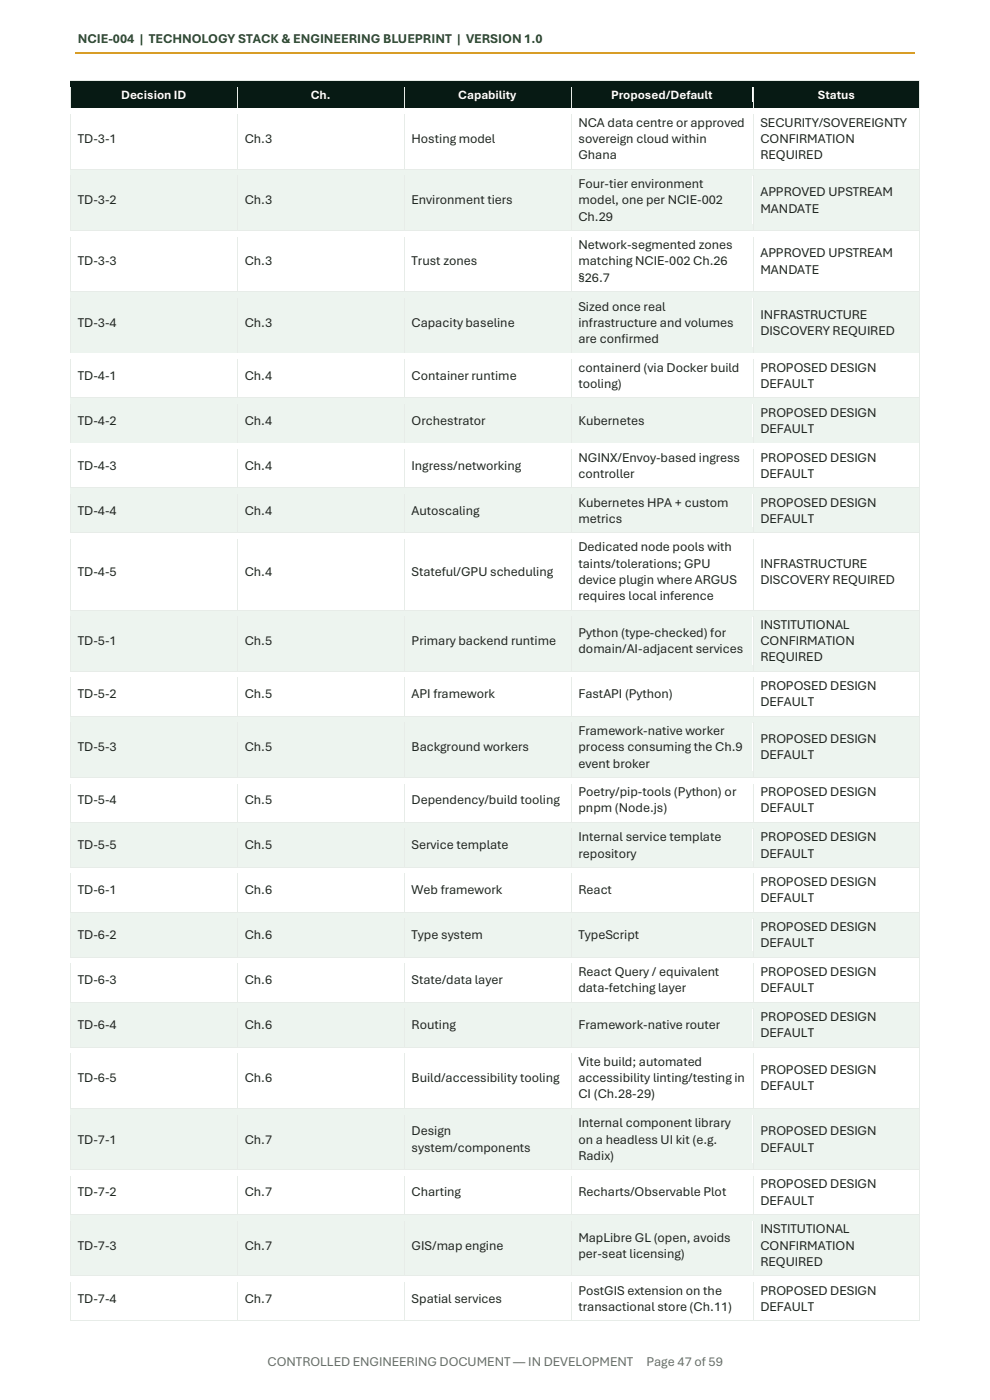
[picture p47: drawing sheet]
<svg xmlns="http://www.w3.org/2000/svg" width="210mm" height="297mm" viewBox="0 0 210 297" stroke-linecap="round" stroke-linejoin="round" font-family="sans-serif">
<defs><g id="words">
<text font-size="2.8" fill="#234f29" x="16.5" y="9.2">NCIE-004 | TECHNOLOGY STACK &amp; ENGINEERING BLUEPRINT | VERSION 1.0</text>
<g font-size="2.8" fill="#202621">
<text x="122.7" y="26.9">NCA data centre or approved</text>
<text x="161.3" y="26.9">SECURITY/SOVEREIGNTY</text>
<text x="16.5" y="30.4">TD-3-1</text>
<text x="51.9" y="30.4">Ch.3</text>
<text x="87.3" y="30.4">Hosting model</text>
<text x="122.7" y="30.4">sovereign cloud within</text>
<text x="122.7" y="33.8">Ghana</text>
<text x="161.3" y="30.4">CONFIRMATION</text>
<text x="161.3" y="33.8">REQUIRED</text>
<text x="122.7" y="39.9">Four-tier environment</text>
<text x="161.3" y="41.6">APPROVED UPSTREAM</text>
<text x="16.5" y="43.4">TD-3-2</text>
<text x="51.9" y="43.4">Ch.3</text>
<text x="87.3" y="43.4">Environment tiers</text>
<text x="122.7" y="43.4">model, one per NCIE-002</text>
<text x="122.7" y="46.8">Ch.29</text>
<text x="161.3" y="45.1">MANDATE</text>
<text x="122.7" y="52.9">Network-segmented zones</text>
<text x="16.5" y="56.3">TD-3-3</text>
<text x="51.9" y="56.3">Ch.3</text>
<text x="87.3" y="56.3">Trust zones</text>
<text x="122.7" y="56.3">matching NCIE-002 Ch.26</text>
<text x="122.7" y="59.8">§26.7</text>
<text x="161.3" y="54.6">APPROVED UPSTREAM</text>
<text x="161.3" y="58">MANDATE</text>
<text x="122.7" y="65.9">Sized once real</text>
<text x="16.5" y="69.3">TD-3-4</text>
<text x="51.9" y="69.3">Ch.3</text>
<text x="87.3" y="69.3">Capacity baseline</text>
<text x="122.7" y="69.3">infrastructure and volumes</text>
<text x="161.3" y="67.6">INFRASTRUCTURE</text>
<text x="161.3" y="71">DISCOVERY REQUIRED</text>
<text x="122.7" y="72.7">are confirmed</text>
<text x="16.5" y="80.6">TD-4-1</text>
<text x="51.9" y="80.6">Ch.4</text>
<text x="87.3" y="80.6">Container runtime</text>
<text x="122.7" y="78.8">containerd (via Docker build</text>
<text x="122.7" y="82.3">tooling)</text>
<text x="161.3" y="78.8">PROPOSED DESIGN</text>
<text x="161.3" y="82.3">DEFAULT</text>
<text x="161.3" y="88.4">PROPOSED DESIGN</text>
<text x="16.5" y="90.1">TD-4-2</text>
<text x="51.9" y="90.1">Ch.4</text>
<text x="87.3" y="90.1">Orchestrator</text>
<text x="122.7" y="90.1">Kubernetes</text>
<text x="161.3" y="91.8">DEFAULT</text>
<text x="16.5" y="99.7">TD-4-3</text>
<text x="51.9" y="99.7">Ch.4</text>
<text x="87.3" y="99.7">Ingress/networking</text>
<text x="122.7" y="97.9">NGINX/Envoy-based ingress</text>
<text x="122.7" y="101.4">controller</text>
<text x="161.3" y="97.9">PROPOSED DESIGN</text>
<text x="161.3" y="101.4">DEFAULT</text>
<text x="122.7" y="107.5">Kubernetes HPA + custom</text>
<text x="161.3" y="107.5">PROPOSED DESIGN</text>
<text x="16.5" y="109.2">TD-4-4</text>
<text x="51.9" y="109.2">Ch.4</text>
<text x="87.3" y="109.2">Autoscaling</text>
<text x="122.7" y="110.9">metrics</text>
<text x="161.3" y="110.9">DEFAULT</text>
<text x="122.7" y="117">Dedicated node pools with</text>
<text x="16.5" y="122.1">TD-4-5</text>
<text x="51.9" y="122.1">Ch.4</text>
<text x="87.3" y="122.1">Stateful/GPU scheduling</text>
<text x="122.7" y="120.5">taints/tolerations; GPU</text>
<text x="122.7" y="123.9">device plugin where ARGUS</text>
<text x="161.3" y="120.5">INFRASTRUCTURE</text>
<text x="161.3" y="123.9">DISCOVERY REQUIRED</text>
<text x="122.7" y="127.4">requires local inference</text>
<text x="16.5" y="136.9">TD-5-1</text>
<text x="51.9" y="136.9">Ch.5</text>
<text x="87.3" y="136.9">Primary backend runtime</text>
<text x="122.7" y="135.1">Python (type-checked) for</text>
<text x="161.3" y="133.4">INSTITUTIONAL</text>
<text x="161.3" y="136.9">CONFIRMATION</text>
<text x="122.7" y="138.6">domain/AI-adjacent services</text>
<text x="161.3" y="140.3">REQUIRED</text>
<text x="16.5" y="148.1">TD-5-2</text>
<text x="51.9" y="148.1">Ch.5</text>
<text x="87.3" y="148.1">API framework</text>
<text x="122.7" y="148.1">FastAPI (Python)</text>
<text x="161.3" y="146.4">PROPOSED DESIGN</text>
<text x="161.3" y="149.8">DEFAULT</text>
<text x="122.7" y="155.9">Framework-native worker</text>
<text x="16.5" y="159.4">TD-5-3</text>
<text x="51.9" y="159.4">Ch.5</text>
<text x="87.3" y="159.4">Background workers</text>
<text x="122.7" y="159.4">process consuming the Ch.9</text>
<text x="161.3" y="157.7">PROPOSED DESIGN</text>
<text x="161.3" y="161.1">DEFAULT</text>
<text x="122.7" y="162.8">event broker</text>
<text x="16.5" y="170.7">TD-5-4</text>
<text x="51.9" y="170.7">Ch.5</text>
<text x="87.3" y="170.7">Dependency/build tooling</text>
<text x="122.7" y="168.9">Poetry/pip-tools (Python) or</text>
<text x="122.7" y="172.4">pnpm (Node.js)</text>
<text x="161.3" y="168.9">PROPOSED DESIGN</text>
<text x="161.3" y="172.4">DEFAULT</text>
<text x="122.7" y="178.5">Internal service template</text>
<text x="161.3" y="178.5">PROPOSED DESIGN</text>
<text x="16.5" y="180.2">TD-5-5</text>
<text x="51.9" y="180.2">Ch.5</text>
<text x="87.3" y="180.2">Service template</text>
<text x="122.7" y="181.9">repository</text>
<text x="161.3" y="181.9">DEFAULT</text>
<text x="16.5" y="189.7">TD-6-1</text>
<text x="51.9" y="189.7">Ch.6</text>
<text x="87.3" y="189.7">Web framework</text>
<text x="122.7" y="189.7">React</text>
<text x="161.3" y="188">PROPOSED DESIGN</text>
<text x="161.3" y="191.5">DEFAULT</text>
<text x="161.3" y="197.6">PROPOSED DESIGN</text>
<text x="16.5" y="199.2">TD-6-2</text>
<text x="51.9" y="199.2">Ch.6</text>
<text x="87.3" y="199.2">Type system</text>
<text x="122.7" y="199.2">TypeScript</text>
<text x="161.3" y="201">DEFAULT</text>
<text x="16.5" y="208.8">TD-6-3</text>
<text x="51.9" y="208.8">Ch.6</text>
<text x="87.3" y="208.8">State/data layer</text>
<text x="122.7" y="207.1">React Query / equivalent</text>
<text x="161.3" y="207.1">PROPOSED DESIGN</text>
<text x="122.7" y="210.5">data-fetching layer</text>
<text x="161.3" y="210.5">DEFAULT</text>
<text x="16.5" y="218.3">TD-6-4</text>
<text x="51.9" y="218.3">Ch.6</text>
<text x="87.3" y="218.3">Routing</text>
<text x="122.7" y="218.3">Framework-native router</text>
<text x="161.3" y="216.6">PROPOSED DESIGN</text>
<text x="161.3" y="220.1">DEFAULT</text>
<text x="122.7" y="226.2">Vite build; automated</text>
<text x="161.3" y="227.9">PROPOSED DESIGN</text>
<text x="16.5" y="229.6">TD-6-5</text>
<text x="51.9" y="229.6">Ch.6</text>
<text x="87.3" y="229.6">Build/accessibility tooling</text>
<text x="122.7" y="229.6">accessibility linting/testing in</text>
<text x="122.7" y="233">CI (Ch.28-29)</text>
<text x="161.3" y="231.3">DEFAULT</text>
<text x="122.7" y="239.1">Internal component library</text>
<text x="16.5" y="242.6">TD-7-1</text>
<text x="51.9" y="242.6">Ch.7</text>
<text x="87.3" y="240.9">Design</text>
<text x="87.3" y="244.3">system/components</text>
<text x="122.7" y="242.6">on a headless UI kit (e.g.</text>
<text x="161.3" y="240.9">PROPOSED DESIGN</text>
<text x="161.3" y="244.3">DEFAULT</text>
<text x="122.7" y="246">Radix)</text>
<text x="16.5" y="253.8">TD-7-2</text>
<text x="51.9" y="253.8">Ch.7</text>
<text x="87.3" y="253.8">Charting</text>
<text x="122.7" y="253.8">Recharts/Observable Plot</text>
<text x="161.3" y="252.1">PROPOSED DESIGN</text>
<text x="161.3" y="255.6">DEFAULT</text>
<text x="122.7" y="263.4">MapLibre GL (open, avoids</text>
<text x="161.3" y="261.7">INSTITUTIONAL</text>
<text x="16.5" y="265.1">TD-7-3</text>
<text x="51.9" y="265.1">Ch.7</text>
<text x="87.3" y="265.1">GIS/map engine</text>
<text x="122.7" y="266.8">per-seat licensing)</text>
<text x="161.3" y="265.1">CONFIRMATION</text>
<text x="161.3" y="268.6">REQUIRED</text>
<text x="122.7" y="274.7">PostGIS extension on the</text>
<text x="161.3" y="274.7">PROPOSED DESIGN</text>
<text x="16.5" y="276.3">TD-7-4</text>
<text x="51.9" y="276.3">Ch.7</text>
<text x="87.3" y="276.3">Spatial services</text>
<text x="122.7" y="278.1">transactional store (Ch.11)</text>
<text x="161.3" y="278.1">DEFAULT</text>
</g>
<g font-size="2.8" fill="#66706a">
<text x="56.8" y="289.7">CONTROLLED ENGINEERING DOCUMENT — IN DEVELOPMENT</text>
<text x="137.2" y="289.7">Page 47 of 59</text>
</g>
<g font-size="2.7" fill="#fff">
<text x="25.7" y="20.9">Decision ID</text>
<text x="65.9" y="20.9">Ch.</text>
<text x="97.2" y="20.9">Capability</text>
<text x="129.6" y="20.9">Proposed/Default</text>
<text x="173.5" y="20.9">Status</text>
</g>
</g></defs>
<path d="M16 11.2h178.1" fill="none" stroke="#d89d26" stroke-width=".34"/>
<g fill="#071a14">
<path d="M15 17.2h35.2v5.7h-35.2z" fill-rule="evenodd"/>
<path d="M16.5 18.4h32.2v3.2h-32.2z" fill-rule="evenodd"/>
<path d="M50.4 17.2h35.3v5.7h-35.3z" fill-rule="evenodd"/>
<path d="M51.9 18.4h32.2v3.2h-32.2z" fill-rule="evenodd"/>
<path d="M85.8 17.2h35.3v5.7h-35.3z" fill-rule="evenodd"/>
<path d="M87.3 18.4h32.2v3.2h-32.2z" fill-rule="evenodd"/>
<path d="M121.2 17.2h38.4v5.7h-38.4z" fill-rule="evenodd"/>
<path d="M122.7 18.4h35.4v3.2h-35.4z" fill-rule="evenodd"/>
<path d="M159.8 17.2h35.2v5.7h-35.2z" fill-rule="evenodd"/>
<path d="M161.3 18.4h32.2v3.2h-32.2z" fill-rule="evenodd"/>
</g>
<g fill="#e7ece8">
<path d="M14.8 17h.2v1.4h-.2z" fill-rule="evenodd"/>
<path d="M14.8 17h.2v.2h-.2z" fill-rule="evenodd"/>
</g>
<path d="M15 17.1h35.3" fill="none" stroke="#e7ece8" stroke-width=".21"/>
<path d="M15 17.2h35.3v1.2h-35.3z" fill-rule="evenodd" fill="#071a14"/>
<g fill="#e7ece8">
<path d="M50.3 17.2h.1v1.2h-.1z" fill-rule="evenodd"/>
<path d="M50.3 17h.1v.2h-.1z" fill-rule="evenodd"/>
</g>
<path d="M50.4 17.1h35.3" fill="none" stroke="#e7ece8" stroke-width=".21"/>
<path d="M50.4 17.2h35.3v1.2h-35.3z" fill-rule="evenodd" fill="#071a14"/>
<g fill="#e7ece8">
<path d="M85.7 17.2h.1v1.2h-.1z" fill-rule="evenodd"/>
<path d="M85.7 17h.1v.2h-.1z" fill-rule="evenodd"/>
</g>
<path d="M85.8 17.1h35.3" fill="none" stroke="#e7ece8" stroke-width=".21"/>
<path d="M85.8 17.2h35.3v1.2h-35.3z" fill-rule="evenodd" fill="#071a14"/>
<g fill="#e7ece8">
<path d="M121.1 17.2h.1v1.2h-.1z" fill-rule="evenodd"/>
<path d="M121.1 17h.1v.2h-.1z" fill-rule="evenodd"/>
</g>
<path d="M121.2 17.1h38.5" fill="none" stroke="#e7ece8" stroke-width=".21"/>
<path d="M121.2 17.2h38.5v1.2h-38.5z" fill-rule="evenodd" fill="#071a14"/>
<g fill="#e7ece8">
<path d="M159.7 17.2h.1v1.2h-.1z" fill-rule="evenodd"/>
<path d="M159.7 17h.1v.2h-.1z" fill-rule="evenodd"/>
</g>
<path d="M159.8 17.1h35.3" fill="none" stroke="#e7ece8" stroke-width=".21"/>
<path d="M159.8 17.2h35.3v1.2h-35.3z" fill-rule="evenodd" fill="#071a14"/>
<g fill="#e7ece8">
<path d="M195.1 17h.1v1.4h-.1z" fill-rule="evenodd"/>
<path d="M195.1 17h.1v.2h-.1z" fill-rule="evenodd"/>
</g>
<path d="M14.9 21.6h35.4v1.3h-35.4z" fill-rule="evenodd" fill="#071a14"/>
<path d="M14.9 18.4v4.5" fill="none" stroke="#e7ece8" stroke-width=".21"/>
<path d="M50.3 21.6h35.4v1.3h-35.4z" fill-rule="evenodd" fill="#071a14"/>
<path d="M50.3 18.4v4.5" fill="none" stroke="#e7ece8" stroke-width=".21"/>
<path d="M85.7 21.6h35.4v1.3h-35.4z" fill-rule="evenodd" fill="#071a14"/>
<path d="M85.7 18.4v4.5" fill="none" stroke="#e7ece8" stroke-width=".21"/>
<path d="M121.1 21.6h38.6v1.3h-38.6z" fill-rule="evenodd" fill="#071a14"/>
<path d="M121.1 18.4v4.5" fill="none" stroke="#e7ece8" stroke-width=".21"/>
<path d="M159.7 21.6h35.4v1.3h-35.4z" fill-rule="evenodd" fill="#071a14"/>
<path d="M159.7 18.4v4.5M195.1 18.4v4.5" fill="none" stroke="#e7ece8" stroke-width=".21"/>
<g fill="#fff">
<path d="M15 23.1h35.2v12.8h-35.2z" fill-rule="evenodd"/>
<path d="M16.5 27.7h32.2v3.5h-32.2z" fill-rule="evenodd"/>
<path d="M50.4 23.1h35.3v12.8h-35.3z" fill-rule="evenodd"/>
<path d="M51.9 27.7h32.2v3.5h-32.2z" fill-rule="evenodd"/>
<path d="M85.8 23.1h35.3v12.8h-35.3z" fill-rule="evenodd"/>
<path d="M87.3 27.7h32.2v3.5h-32.2z" fill-rule="evenodd"/>
<path d="M121.2 23.1h38.4v12.8h-38.4z" fill-rule="evenodd"/>
<path d="M122.7 24.3h35.4v3.4h-35.4z" fill-rule="evenodd"/>
<path d="M122.7 27.7h35.4v3.5h-35.4z" fill-rule="evenodd"/>
<path d="M122.7 31.2h35.4v3.4h-35.4z" fill-rule="evenodd"/>
<path d="M159.8 23.1h35.2v12.8h-35.2z" fill-rule="evenodd"/>
<path d="M161.3 24.3h32.2v3.4h-32.2z" fill-rule="evenodd"/>
<path d="M161.3 27.7h32.2v3.5h-32.2z" fill-rule="evenodd"/>
<path d="M161.3 31.2h32.2v3.4h-32.2z" fill-rule="evenodd"/>
</g>
<path d="M14.8 22.9h.2v1.4h-.2z" fill-rule="evenodd" fill="#e7ece8"/>
<path d="M15 22.9h35.3" fill="none" stroke="#e7ece8" stroke-width=".21"/>
<path d="M15 23h35.3v1.3h-35.3z" fill-rule="evenodd" fill="#fff"/>
<path d="M50.3 22.9h.1v1.4h-.1z" fill-rule="evenodd" fill="#e7ece8"/>
<path d="M50.4 22.9h35.3" fill="none" stroke="#e7ece8" stroke-width=".21"/>
<path d="M50.4 23h35.3v1.3h-35.3z" fill-rule="evenodd" fill="#fff"/>
<path d="M85.7 22.9h.1v1.4h-.1z" fill-rule="evenodd" fill="#e7ece8"/>
<path d="M85.8 22.9h35.3" fill="none" stroke="#e7ece8" stroke-width=".21"/>
<path d="M85.8 23h35.3v1.3h-35.3z" fill-rule="evenodd" fill="#fff"/>
<path d="M121.1 22.9h.1v1.4h-.1z" fill-rule="evenodd" fill="#e7ece8"/>
<path d="M121.2 22.9h38.5" fill="none" stroke="#e7ece8" stroke-width=".21"/>
<path d="M121.2 23h38.5v1.3h-38.5z" fill-rule="evenodd" fill="#fff"/>
<path d="M159.7 22.9h.1v1.4h-.1z" fill-rule="evenodd" fill="#e7ece8"/>
<path d="M159.8 22.9h35.3" fill="none" stroke="#e7ece8" stroke-width=".21"/>
<path d="M159.8 23h35.3v1.3h-35.3z" fill-rule="evenodd" fill="#fff"/>
<path d="M195.1 22.9h.1v1.4h-.1z" fill-rule="evenodd" fill="#e7ece8"/>
<path d="M14.9 34.6h35.4v1.3h-35.4z" fill-rule="evenodd" fill="#fff"/>
<path d="M14.9 24.3v11.6" fill="none" stroke="#e7ece8" stroke-width=".21"/>
<path d="M50.3 34.6h35.4v1.3h-35.4z" fill-rule="evenodd" fill="#fff"/>
<path d="M50.3 24.3v11.6" fill="none" stroke="#e7ece8" stroke-width=".21"/>
<path d="M85.7 34.6h35.4v1.3h-35.4z" fill-rule="evenodd" fill="#fff"/>
<path d="M85.7 24.3v11.6" fill="none" stroke="#e7ece8" stroke-width=".21"/>
<path d="M121.1 34.6h38.6v1.3h-38.6z" fill-rule="evenodd" fill="#fff"/>
<path d="M121.1 24.3v11.6" fill="none" stroke="#e7ece8" stroke-width=".21"/>
<path d="M159.7 34.6h35.4v1.3h-35.4z" fill-rule="evenodd" fill="#fff"/>
<path d="M159.7 24.3v11.6M195.1 24.3v11.6" fill="none" stroke="#e7ece8" stroke-width=".21"/>
<g fill="#edf4ef">
<path d="M15 36h35.2v12.9h-35.2z" fill-rule="evenodd"/>
<path d="M16.5 40.7h32.2v3.5h-32.2z" fill-rule="evenodd"/>
<path d="M50.4 36h35.3v12.9h-35.3z" fill-rule="evenodd"/>
<path d="M51.9 40.7h32.2v3.5h-32.2z" fill-rule="evenodd"/>
<path d="M85.8 36h35.3v12.9h-35.3z" fill-rule="evenodd"/>
<path d="M87.3 40.7h32.2v3.5h-32.2z" fill-rule="evenodd"/>
<path d="M121.2 36h38.4v12.9h-38.4z" fill-rule="evenodd"/>
<path d="M122.7 37.3h35.4v3.4h-35.4z" fill-rule="evenodd"/>
<path d="M122.7 40.7h35.4v3.5h-35.4z" fill-rule="evenodd"/>
<path d="M122.7 44.2h35.4v3.4h-35.4z" fill-rule="evenodd"/>
<path d="M159.8 36h35.2v12.9h-35.2z" fill-rule="evenodd"/>
<path d="M161.3 39h32.2v3.5h-32.2z" fill-rule="evenodd"/>
<path d="M161.3 42.5h32.2v3.4h-32.2z" fill-rule="evenodd"/>
</g>
<path d="M14.8 35.9h.2v1.4h-.2z" fill-rule="evenodd" fill="#e7ece8"/>
<path d="M15 35.9h35.3" fill="none" stroke="#e7ece8" stroke-width=".21"/>
<path d="M15 36h35.3v1.3h-35.3z" fill-rule="evenodd" fill="#edf4ef"/>
<path d="M50.3 35.9h.1v1.4h-.1z" fill-rule="evenodd" fill="#e7ece8"/>
<path d="M50.4 35.9h35.3" fill="none" stroke="#e7ece8" stroke-width=".21"/>
<path d="M50.4 36h35.3v1.3h-35.3z" fill-rule="evenodd" fill="#edf4ef"/>
<path d="M85.7 35.9h.1v1.4h-.1z" fill-rule="evenodd" fill="#e7ece8"/>
<path d="M85.8 35.9h35.3" fill="none" stroke="#e7ece8" stroke-width=".21"/>
<path d="M85.8 36h35.3v1.3h-35.3z" fill-rule="evenodd" fill="#edf4ef"/>
<path d="M121.1 35.9h.1v1.4h-.1z" fill-rule="evenodd" fill="#e7ece8"/>
<path d="M121.2 35.9h38.5" fill="none" stroke="#e7ece8" stroke-width=".21"/>
<path d="M121.2 36h38.5v1.3h-38.5z" fill-rule="evenodd" fill="#edf4ef"/>
<path d="M159.7 35.9h.1v1.4h-.1z" fill-rule="evenodd" fill="#e7ece8"/>
<path d="M159.8 35.9h35.3" fill="none" stroke="#e7ece8" stroke-width=".21"/>
<path d="M159.8 36h35.3v1.3h-35.3z" fill-rule="evenodd" fill="#edf4ef"/>
<path d="M195.1 35.9h.1v1.4h-.1z" fill-rule="evenodd" fill="#e7ece8"/>
<path d="M14.9 47.6h35.4v1.3h-35.4z" fill-rule="evenodd" fill="#edf4ef"/>
<path d="M14.9 37.3v11.6" fill="none" stroke="#e7ece8" stroke-width=".21"/>
<path d="M50.3 47.6h35.4v1.3h-35.4z" fill-rule="evenodd" fill="#edf4ef"/>
<path d="M50.3 37.3v11.6" fill="none" stroke="#e7ece8" stroke-width=".21"/>
<path d="M85.7 47.6h35.4v1.3h-35.4z" fill-rule="evenodd" fill="#edf4ef"/>
<path d="M85.7 37.3v11.6" fill="none" stroke="#e7ece8" stroke-width=".21"/>
<path d="M121.1 47.6h38.6v1.3h-38.6z" fill-rule="evenodd" fill="#edf4ef"/>
<path d="M121.1 37.3v11.6" fill="none" stroke="#e7ece8" stroke-width=".21"/>
<path d="M159.7 47.6h35.4v1.3h-35.4z" fill-rule="evenodd" fill="#edf4ef"/>
<path d="M159.7 37.3v11.6M195.1 37.3v11.6" fill="none" stroke="#e7ece8" stroke-width=".21"/>
<g fill="#fff">
<path d="M15 49h35.2v12.8h-35.2z" fill-rule="evenodd"/>
<path d="M16.5 53.7h32.2v3.5h-32.2z" fill-rule="evenodd"/>
<path d="M50.4 49h35.3v12.8h-35.3z" fill-rule="evenodd"/>
<path d="M51.9 53.7h32.2v3.5h-32.2z" fill-rule="evenodd"/>
<path d="M85.8 49h35.3v12.8h-35.3z" fill-rule="evenodd"/>
<path d="M87.3 53.7h32.2v3.5h-32.2z" fill-rule="evenodd"/>
<path d="M121.2 49h38.4v12.8h-38.4z" fill-rule="evenodd"/>
<path d="M122.7 50.3h35.4v3.4h-35.4z" fill-rule="evenodd"/>
<path d="M122.7 53.7h35.4v3.5h-35.4z" fill-rule="evenodd"/>
<path d="M122.7 57.2h35.4v3.4h-35.4z" fill-rule="evenodd"/>
<path d="M159.8 49h35.2v12.8h-35.2z" fill-rule="evenodd"/>
<path d="M161.3 52h32.2v3.4h-32.2z" fill-rule="evenodd"/>
<path d="M161.3 55.4h32.2v3.5h-32.2z" fill-rule="evenodd"/>
</g>
<path d="M14.8 48.9h.2v1.4h-.2z" fill-rule="evenodd" fill="#e7ece8"/>
<path d="M15 48.9h35.3" fill="none" stroke="#e7ece8" stroke-width=".21"/>
<path d="M15 49h35.3v1.3h-35.3z" fill-rule="evenodd" fill="#fff"/>
<path d="M50.3 48.9h.1v1.4h-.1z" fill-rule="evenodd" fill="#e7ece8"/>
<path d="M50.4 48.9h35.3" fill="none" stroke="#e7ece8" stroke-width=".21"/>
<path d="M50.4 49h35.3v1.3h-35.3z" fill-rule="evenodd" fill="#fff"/>
<path d="M85.7 48.9h.1v1.4h-.1z" fill-rule="evenodd" fill="#e7ece8"/>
<path d="M85.8 48.9h35.3" fill="none" stroke="#e7ece8" stroke-width=".21"/>
<path d="M85.8 49h35.3v1.3h-35.3z" fill-rule="evenodd" fill="#fff"/>
<path d="M121.1 48.9h.1v1.4h-.1z" fill-rule="evenodd" fill="#e7ece8"/>
<path d="M121.2 48.9h38.5" fill="none" stroke="#e7ece8" stroke-width=".21"/>
<path d="M121.2 49h38.5v1.3h-38.5z" fill-rule="evenodd" fill="#fff"/>
<path d="M159.7 48.9h.1v1.4h-.1z" fill-rule="evenodd" fill="#e7ece8"/>
<path d="M159.8 48.9h35.3" fill="none" stroke="#e7ece8" stroke-width=".21"/>
<path d="M159.8 49h35.3v1.3h-35.3z" fill-rule="evenodd" fill="#fff"/>
<path d="M195.1 48.9h.1v1.4h-.1z" fill-rule="evenodd" fill="#e7ece8"/>
<path d="M14.9 60.6h35.4v1.2h-35.4z" fill-rule="evenodd" fill="#fff"/>
<path d="M14.9 50.3v11.5" fill="none" stroke="#e7ece8" stroke-width=".21"/>
<path d="M50.3 60.6h35.4v1.2h-35.4z" fill-rule="evenodd" fill="#fff"/>
<path d="M50.3 50.3v11.5" fill="none" stroke="#e7ece8" stroke-width=".21"/>
<path d="M85.7 60.6h35.4v1.2h-35.4z" fill-rule="evenodd" fill="#fff"/>
<path d="M85.7 50.3v11.5" fill="none" stroke="#e7ece8" stroke-width=".21"/>
<path d="M121.1 60.6h38.6v1.2h-38.6z" fill-rule="evenodd" fill="#fff"/>
<path d="M121.1 50.3v11.5" fill="none" stroke="#e7ece8" stroke-width=".21"/>
<path d="M159.7 60.6h35.4v1.2h-35.4z" fill-rule="evenodd" fill="#fff"/>
<path d="M159.7 50.3v11.5M195.1 50.3v11.5" fill="none" stroke="#e7ece8" stroke-width=".21"/>
<g fill="#edf4ef">
<path d="M15 62h35.2v12.8h-35.2z" fill-rule="evenodd"/>
<path d="M16.5 66.7h32.2v3.4h-32.2z" fill-rule="evenodd"/>
<path d="M50.4 62h35.3v12.8h-35.3z" fill-rule="evenodd"/>
<path d="M51.9 66.7h32.2v3.4h-32.2z" fill-rule="evenodd"/>
<path d="M85.8 62h35.3v12.8h-35.3z" fill-rule="evenodd"/>
<path d="M87.3 66.7h32.2v3.4h-32.2z" fill-rule="evenodd"/>
<path d="M121.2 62h38.4v12.8h-38.4z" fill-rule="evenodd"/>
<path d="M122.7 63.3h35.4v3.4h-35.4z" fill-rule="evenodd"/>
<path d="M122.7 66.7h35.4v3.4h-35.4z" fill-rule="evenodd"/>
<path d="M122.7 70.1h35.4v3.5h-35.4z" fill-rule="evenodd"/>
<path d="M159.8 62h35.2v12.8h-35.2z" fill-rule="evenodd"/>
<path d="M161.3 64.9h32.2v3.5h-32.2z" fill-rule="evenodd"/>
<path d="M161.3 68.4h32.2v3.4h-32.2z" fill-rule="evenodd"/>
</g>
<path d="M14.8 61.8h.2v1.4h-.2z" fill-rule="evenodd" fill="#e7ece8"/>
<path d="M15 61.9h35.3" fill="none" stroke="#e7ece8" stroke-width=".21"/>
<path d="M15 62h35.3v1.2h-35.3z" fill-rule="evenodd" fill="#edf4ef"/>
<path d="M50.3 61.8h.1v1.4h-.1z" fill-rule="evenodd" fill="#e7ece8"/>
<path d="M50.4 61.9h35.3" fill="none" stroke="#e7ece8" stroke-width=".21"/>
<path d="M50.4 62h35.3v1.2h-35.3z" fill-rule="evenodd" fill="#edf4ef"/>
<path d="M85.7 61.8h.1v1.4h-.1z" fill-rule="evenodd" fill="#e7ece8"/>
<path d="M85.8 61.9h35.3" fill="none" stroke="#e7ece8" stroke-width=".21"/>
<path d="M85.8 62h35.3v1.2h-35.3z" fill-rule="evenodd" fill="#edf4ef"/>
<path d="M121.1 61.8h.1v1.4h-.1z" fill-rule="evenodd" fill="#e7ece8"/>
<path d="M121.2 61.9h38.5" fill="none" stroke="#e7ece8" stroke-width=".21"/>
<path d="M121.2 62h38.5v1.2h-38.5z" fill-rule="evenodd" fill="#edf4ef"/>
<path d="M159.7 61.8h.1v1.4h-.1z" fill-rule="evenodd" fill="#e7ece8"/>
<path d="M159.8 61.9h35.3" fill="none" stroke="#e7ece8" stroke-width=".21"/>
<path d="M159.8 62h35.3v1.2h-35.3z" fill-rule="evenodd" fill="#edf4ef"/>
<path d="M195.1 61.8h.1v1.4h-.1z" fill-rule="evenodd" fill="#e7ece8"/>
<path d="M14.9 73.6h35.4v1.2h-35.4z" fill-rule="evenodd" fill="#edf4ef"/>
<path d="M14.9 63.2v11.6" fill="none" stroke="#e7ece8" stroke-width=".21"/>
<path d="M50.3 73.6h35.4v1.2h-35.4z" fill-rule="evenodd" fill="#edf4ef"/>
<path d="M50.3 63.2v11.6" fill="none" stroke="#e7ece8" stroke-width=".21"/>
<path d="M85.7 73.6h35.4v1.2h-35.4z" fill-rule="evenodd" fill="#edf4ef"/>
<path d="M85.7 63.2v11.6" fill="none" stroke="#e7ece8" stroke-width=".21"/>
<path d="M121.1 73.6h38.6v1.2h-38.6z" fill-rule="evenodd" fill="#edf4ef"/>
<path d="M121.1 63.2v11.6" fill="none" stroke="#e7ece8" stroke-width=".21"/>
<path d="M159.7 73.6h35.4v1.2h-35.4z" fill-rule="evenodd" fill="#edf4ef"/>
<path d="M159.7 63.2v11.6M195.1 63.2v11.6" fill="none" stroke="#e7ece8" stroke-width=".21"/>
<g fill="#fff">
<path d="M15 75h35.2v9.3h-35.2z" fill-rule="evenodd"/>
<path d="M16.5 77.9h32.2v3.5h-32.2z" fill-rule="evenodd"/>
<path d="M50.4 75h35.3v9.3h-35.3z" fill-rule="evenodd"/>
<path d="M51.9 77.9h32.2v3.5h-32.2z" fill-rule="evenodd"/>
<path d="M85.8 75h35.3v9.3h-35.3z" fill-rule="evenodd"/>
<path d="M87.3 77.9h32.2v3.5h-32.2z" fill-rule="evenodd"/>
<path d="M121.2 75h38.4v9.3h-38.4z" fill-rule="evenodd"/>
<path d="M122.7 76.2h35.4v3.5h-35.4z" fill-rule="evenodd"/>
<path d="M122.7 79.7h35.4v3.4h-35.4z" fill-rule="evenodd"/>
<path d="M159.8 75h35.2v9.3h-35.2z" fill-rule="evenodd"/>
<path d="M161.3 76.2h32.2v3.5h-32.2z" fill-rule="evenodd"/>
<path d="M161.3 79.7h32.2v3.4h-32.2z" fill-rule="evenodd"/>
</g>
<path d="M14.8 74.8h.2v1.4h-.2z" fill-rule="evenodd" fill="#e7ece8"/>
<path d="M15 74.9h35.3" fill="none" stroke="#e7ece8" stroke-width=".21"/>
<path d="M15 75h35.3v1.2h-35.3z" fill-rule="evenodd" fill="#fff"/>
<path d="M50.3 74.8h.1v1.4h-.1z" fill-rule="evenodd" fill="#e7ece8"/>
<path d="M50.4 74.9h35.3" fill="none" stroke="#e7ece8" stroke-width=".21"/>
<path d="M50.4 75h35.3v1.2h-35.3z" fill-rule="evenodd" fill="#fff"/>
<path d="M85.7 74.8h.1v1.4h-.1z" fill-rule="evenodd" fill="#e7ece8"/>
<path d="M85.8 74.9h35.3" fill="none" stroke="#e7ece8" stroke-width=".21"/>
<path d="M85.8 75h35.3v1.2h-35.3z" fill-rule="evenodd" fill="#fff"/>
<path d="M121.1 74.8h.1v1.4h-.1z" fill-rule="evenodd" fill="#e7ece8"/>
<path d="M121.2 74.9h38.5" fill="none" stroke="#e7ece8" stroke-width=".21"/>
<path d="M121.2 75h38.5v1.2h-38.5z" fill-rule="evenodd" fill="#fff"/>
<path d="M159.7 74.8h.1v1.4h-.1z" fill-rule="evenodd" fill="#e7ece8"/>
<path d="M159.8 74.9h35.3" fill="none" stroke="#e7ece8" stroke-width=".21"/>
<path d="M159.8 75h35.3v1.2h-35.3z" fill-rule="evenodd" fill="#fff"/>
<path d="M195.1 74.8h.1v1.4h-.1z" fill-rule="evenodd" fill="#e7ece8"/>
<path d="M14.9 83.1h35.4v1.2h-35.4z" fill-rule="evenodd" fill="#fff"/>
<path d="M14.9 76.2v8.1" fill="none" stroke="#e7ece8" stroke-width=".21"/>
<path d="M50.3 83.1h35.4v1.2h-35.4z" fill-rule="evenodd" fill="#fff"/>
<path d="M50.3 76.2v8.1" fill="none" stroke="#e7ece8" stroke-width=".21"/>
<path d="M85.7 83.1h35.4v1.2h-35.4z" fill-rule="evenodd" fill="#fff"/>
<path d="M85.7 76.2v8.1" fill="none" stroke="#e7ece8" stroke-width=".21"/>
<path d="M121.1 83.1h38.6v1.2h-38.6z" fill-rule="evenodd" fill="#fff"/>
<path d="M121.1 76.2v8.1" fill="none" stroke="#e7ece8" stroke-width=".21"/>
<path d="M159.7 83.1h35.4v1.2h-35.4z" fill-rule="evenodd" fill="#fff"/>
<path d="M159.7 76.2v8.1M195.1 76.2v8.1" fill="none" stroke="#e7ece8" stroke-width=".21"/>
<g fill="#edf4ef">
<path d="M15 84.5h35.2v9.4h-35.2z" fill-rule="evenodd"/>
<path d="M16.5 87.5h32.2v3.4h-32.2z" fill-rule="evenodd"/>
<path d="M50.4 84.5h35.3v9.4h-35.3z" fill-rule="evenodd"/>
<path d="M51.9 87.5h32.2v3.4h-32.2z" fill-rule="evenodd"/>
<path d="M85.8 84.5h35.3v9.4h-35.3z" fill-rule="evenodd"/>
<path d="M87.3 87.5h32.2v3.4h-32.2z" fill-rule="evenodd"/>
<path d="M121.2 84.5h38.4v9.4h-38.4z" fill-rule="evenodd"/>
<path d="M122.7 87.5h35.4v3.4h-35.4z" fill-rule="evenodd"/>
<path d="M159.8 84.5h35.2v9.4h-35.2z" fill-rule="evenodd"/>
<path d="M161.3 85.8h32.2v3.4h-32.2z" fill-rule="evenodd"/>
<path d="M161.3 89.2h32.2v3.4h-32.2z" fill-rule="evenodd"/>
</g>
<path d="M14.8 84.3h.2v1.4h-.2z" fill-rule="evenodd" fill="#e7ece8"/>
<path d="M15 84.4h35.3" fill="none" stroke="#e7ece8" stroke-width=".21"/>
<path d="M15 84.5h35.3v1.2h-35.3z" fill-rule="evenodd" fill="#edf4ef"/>
<path d="M50.3 84.3h.1v1.4h-.1z" fill-rule="evenodd" fill="#e7ece8"/>
<path d="M50.4 84.4h35.3" fill="none" stroke="#e7ece8" stroke-width=".21"/>
<path d="M50.4 84.5h35.3v1.2h-35.3z" fill-rule="evenodd" fill="#edf4ef"/>
<path d="M85.7 84.3h.1v1.4h-.1z" fill-rule="evenodd" fill="#e7ece8"/>
<path d="M85.8 84.4h35.3" fill="none" stroke="#e7ece8" stroke-width=".21"/>
<path d="M85.8 84.5h35.3v1.2h-35.3z" fill-rule="evenodd" fill="#edf4ef"/>
<path d="M121.1 84.3h.1v1.4h-.1z" fill-rule="evenodd" fill="#e7ece8"/>
<path d="M121.2 84.4h38.5" fill="none" stroke="#e7ece8" stroke-width=".21"/>
<path d="M121.2 84.5h38.5v1.2h-38.5z" fill-rule="evenodd" fill="#edf4ef"/>
<path d="M159.7 84.3h.1v1.4h-.1z" fill-rule="evenodd" fill="#e7ece8"/>
<path d="M159.8 84.4h35.3" fill="none" stroke="#e7ece8" stroke-width=".21"/>
<path d="M159.8 84.5h35.3v1.2h-35.3z" fill-rule="evenodd" fill="#edf4ef"/>
<path d="M195.1 84.3h.1v1.4h-.1z" fill-rule="evenodd" fill="#e7ece8"/>
<path d="M14.9 92.7h35.4v1.2h-35.4z" fill-rule="evenodd" fill="#edf4ef"/>
<path d="M14.9 85.7v8.2" fill="none" stroke="#e7ece8" stroke-width=".21"/>
<path d="M50.3 92.7h35.4v1.2h-35.4z" fill-rule="evenodd" fill="#edf4ef"/>
<path d="M50.3 85.7v8.2" fill="none" stroke="#e7ece8" stroke-width=".21"/>
<path d="M85.7 92.7h35.4v1.2h-35.4z" fill-rule="evenodd" fill="#edf4ef"/>
<path d="M85.7 85.7v8.2" fill="none" stroke="#e7ece8" stroke-width=".21"/>
<path d="M121.1 92.7h38.6v1.2h-38.6z" fill-rule="evenodd" fill="#edf4ef"/>
<path d="M121.1 85.7v8.2" fill="none" stroke="#e7ece8" stroke-width=".21"/>
<path d="M159.7 92.7h35.4v1.2h-35.4z" fill-rule="evenodd" fill="#edf4ef"/>
<path d="M159.7 85.7v8.2M195.1 85.7v8.2" fill="none" stroke="#e7ece8" stroke-width=".21"/>
<g fill="#fff">
<path d="M15 94.1h35.2v9.3h-35.2z" fill-rule="evenodd"/>
<path d="M16.5 97h32.2v3.5h-32.2z" fill-rule="evenodd"/>
<path d="M50.4 94.1h35.3v9.3h-35.3z" fill-rule="evenodd"/>
<path d="M51.9 97h32.2v3.5h-32.2z" fill-rule="evenodd"/>
<path d="M85.8 94.1h35.3v9.3h-35.3z" fill-rule="evenodd"/>
<path d="M87.3 97h32.2v3.5h-32.2z" fill-rule="evenodd"/>
<path d="M121.2 94.1h38.4v9.3h-38.4z" fill-rule="evenodd"/>
<path d="M122.7 95.3h35.4v3.4h-35.4z" fill-rule="evenodd"/>
<path d="M122.7 98.7h35.4v3.5h-35.4z" fill-rule="evenodd"/>
<path d="M159.8 94.1h35.2v9.3h-35.2z" fill-rule="evenodd"/>
<path d="M161.3 95.3h32.2v3.4h-32.2z" fill-rule="evenodd"/>
<path d="M161.3 98.7h32.2v3.5h-32.2z" fill-rule="evenodd"/>
</g>
<path d="M14.8 93.9h.2v1.4h-.2z" fill-rule="evenodd" fill="#e7ece8"/>
<path d="M15 94h35.3" fill="none" stroke="#e7ece8" stroke-width=".21"/>
<path d="M15 94.1h35.3v1.2h-35.3z" fill-rule="evenodd" fill="#fff"/>
<path d="M50.3 93.9h.1v1.4h-.1z" fill-rule="evenodd" fill="#e7ece8"/>
<path d="M50.4 94h35.3" fill="none" stroke="#e7ece8" stroke-width=".21"/>
<path d="M50.4 94.1h35.3v1.2h-35.3z" fill-rule="evenodd" fill="#fff"/>
<path d="M85.7 93.9h.1v1.4h-.1z" fill-rule="evenodd" fill="#e7ece8"/>
<path d="M85.8 94h35.3" fill="none" stroke="#e7ece8" stroke-width=".21"/>
<path d="M85.8 94.1h35.3v1.2h-35.3z" fill-rule="evenodd" fill="#fff"/>
<path d="M121.1 93.9h.1v1.4h-.1z" fill-rule="evenodd" fill="#e7ece8"/>
<path d="M121.2 94h38.5" fill="none" stroke="#e7ece8" stroke-width=".21"/>
<path d="M121.2 94.1h38.5v1.2h-38.5z" fill-rule="evenodd" fill="#fff"/>
<path d="M159.7 93.9h.1v1.4h-.1z" fill-rule="evenodd" fill="#e7ece8"/>
<path d="M159.8 94h35.3" fill="none" stroke="#e7ece8" stroke-width=".21"/>
<path d="M159.8 94.1h35.3v1.2h-35.3z" fill-rule="evenodd" fill="#fff"/>
<path d="M195.1 93.9h.1v1.4h-.1z" fill-rule="evenodd" fill="#e7ece8"/>
<path d="M14.9 102.2h35.4v1.2h-35.4z" fill-rule="evenodd" fill="#fff"/>
<path d="M14.9 95.3v8.1" fill="none" stroke="#e7ece8" stroke-width=".21"/>
<path d="M50.3 102.2h35.4v1.2h-35.4z" fill-rule="evenodd" fill="#fff"/>
<path d="M50.3 95.3v8.1" fill="none" stroke="#e7ece8" stroke-width=".21"/>
<path d="M85.7 102.2h35.4v1.2h-35.4z" fill-rule="evenodd" fill="#fff"/>
<path d="M85.7 95.3v8.1" fill="none" stroke="#e7ece8" stroke-width=".21"/>
<path d="M121.1 102.2h38.6v1.2h-38.6z" fill-rule="evenodd" fill="#fff"/>
<path d="M121.1 95.3v8.1" fill="none" stroke="#e7ece8" stroke-width=".21"/>
<path d="M159.7 102.2h35.4v1.2h-35.4z" fill-rule="evenodd" fill="#fff"/>
<path d="M159.7 95.3v8.1M195.1 95.3v8.1" fill="none" stroke="#e7ece8" stroke-width=".21"/>
<g fill="#edf4ef">
<path d="M15 103.6h35.2v9.4h-35.2z" fill-rule="evenodd"/>
<path d="M16.5 106.6h32.2v3.4h-32.2z" fill-rule="evenodd"/>
<path d="M50.4 103.6h35.3v9.4h-35.3z" fill-rule="evenodd"/>
<path d="M51.9 106.6h32.2v3.4h-32.2z" fill-rule="evenodd"/>
<path d="M85.8 103.6h35.3v9.4h-35.3z" fill-rule="evenodd"/>
<path d="M87.3 106.6h32.2v3.4h-32.2z" fill-rule="evenodd"/>
<path d="M121.2 103.6h38.4v9.4h-38.4z" fill-rule="evenodd"/>
<path d="M122.7 104.8h35.4v3.5h-35.4z" fill-rule="evenodd"/>
<path d="M122.7 108.3h35.4v3.4h-35.4z" fill-rule="evenodd"/>
<path d="M159.8 103.6h35.2v9.4h-35.2z" fill-rule="evenodd"/>
<path d="M161.3 104.8h32.2v3.5h-32.2z" fill-rule="evenodd"/>
<path d="M161.3 108.3h32.2v3.4h-32.2z" fill-rule="evenodd"/>
</g>
<path d="M14.8 103.4h.2v1.4h-.2z" fill-rule="evenodd" fill="#e7ece8"/>
<path d="M15 103.5h35.3" fill="none" stroke="#e7ece8" stroke-width=".21"/>
<path d="M15 103.6h35.3v1.2h-35.3z" fill-rule="evenodd" fill="#edf4ef"/>
<path d="M50.3 103.4h.1v1.4h-.1z" fill-rule="evenodd" fill="#e7ece8"/>
<path d="M50.4 103.5h35.3" fill="none" stroke="#e7ece8" stroke-width=".21"/>
<path d="M50.4 103.6h35.3v1.2h-35.3z" fill-rule="evenodd" fill="#edf4ef"/>
<path d="M85.7 103.4h.1v1.4h-.1z" fill-rule="evenodd" fill="#e7ece8"/>
<path d="M85.8 103.5h35.3" fill="none" stroke="#e7ece8" stroke-width=".21"/>
<path d="M85.8 103.6h35.3v1.2h-35.3z" fill-rule="evenodd" fill="#edf4ef"/>
<path d="M121.1 103.4h.1v1.4h-.1z" fill-rule="evenodd" fill="#e7ece8"/>
<path d="M121.2 103.5h38.5" fill="none" stroke="#e7ece8" stroke-width=".21"/>
<path d="M121.2 103.6h38.5v1.2h-38.5z" fill-rule="evenodd" fill="#edf4ef"/>
<path d="M159.7 103.4h.1v1.4h-.1z" fill-rule="evenodd" fill="#e7ece8"/>
<path d="M159.8 103.5h35.3" fill="none" stroke="#e7ece8" stroke-width=".21"/>
<path d="M159.8 103.6h35.3v1.2h-35.3z" fill-rule="evenodd" fill="#edf4ef"/>
<path d="M195.1 103.4h.1v1.4h-.1z" fill-rule="evenodd" fill="#e7ece8"/>
<path d="M14.9 111.7h35.4v1.3h-35.4z" fill-rule="evenodd" fill="#edf4ef"/>
<path d="M14.9 104.8v8.2" fill="none" stroke="#e7ece8" stroke-width=".21"/>
<path d="M50.3 111.7h35.4v1.3h-35.4z" fill-rule="evenodd" fill="#edf4ef"/>
<path d="M50.3 104.8v8.2" fill="none" stroke="#e7ece8" stroke-width=".21"/>
<path d="M85.7 111.7h35.4v1.3h-35.4z" fill-rule="evenodd" fill="#edf4ef"/>
<path d="M85.7 104.8v8.2" fill="none" stroke="#e7ece8" stroke-width=".21"/>
<path d="M121.1 111.7h38.6v1.3h-38.6z" fill-rule="evenodd" fill="#edf4ef"/>
<path d="M121.1 104.8v8.2" fill="none" stroke="#e7ece8" stroke-width=".21"/>
<path d="M159.7 111.7h35.4v1.3h-35.4z" fill-rule="evenodd" fill="#edf4ef"/>
<path d="M159.7 104.8v8.2M195.1 104.8v8.2" fill="none" stroke="#e7ece8" stroke-width=".21"/>
<g fill="#fff">
<path d="M15 113.1h35.2v16.3h-35.2z" fill-rule="evenodd"/>
<path d="M16.5 119.5h32.2v3.5h-32.2z" fill-rule="evenodd"/>
<path d="M50.4 113.1h35.3v16.3h-35.3z" fill-rule="evenodd"/>
<path d="M51.9 119.5h32.2v3.5h-32.2z" fill-rule="evenodd"/>
<path d="M85.8 113.1h35.3v16.3h-35.3z" fill-rule="evenodd"/>
<path d="M87.3 119.5h32.2v3.5h-32.2z" fill-rule="evenodd"/>
<path d="M121.2 113.1h38.4v16.3h-38.4z" fill-rule="evenodd"/>
<path d="M122.7 114.4h35.4v3.4h-35.4z" fill-rule="evenodd"/>
<path d="M122.7 117.8h35.4v3.5h-35.4z" fill-rule="evenodd"/>
<path d="M122.7 121.3h35.4v3.4h-35.4z" fill-rule="evenodd"/>
<path d="M122.7 124.7h35.4v3.5h-35.4z" fill-rule="evenodd"/>
<path d="M159.8 113.1h35.2v16.3h-35.2z" fill-rule="evenodd"/>
<path d="M161.3 117.8h32.2v3.5h-32.2z" fill-rule="evenodd"/>
<path d="M161.3 121.3h32.2v3.4h-32.2z" fill-rule="evenodd"/>
</g>
<path d="M14.8 113h.2v1.4h-.2z" fill-rule="evenodd" fill="#e7ece8"/>
<path d="M15 113h35.3" fill="none" stroke="#e7ece8" stroke-width=".21"/>
<path d="M15 113.1h35.3v1.3h-35.3z" fill-rule="evenodd" fill="#fff"/>
<path d="M50.3 113h.1v1.4h-.1z" fill-rule="evenodd" fill="#e7ece8"/>
<path d="M50.4 113h35.3" fill="none" stroke="#e7ece8" stroke-width=".21"/>
<path d="M50.4 113.1h35.3v1.3h-35.3z" fill-rule="evenodd" fill="#fff"/>
<path d="M85.7 113h.1v1.4h-.1z" fill-rule="evenodd" fill="#e7ece8"/>
<path d="M85.8 113h35.3" fill="none" stroke="#e7ece8" stroke-width=".21"/>
<path d="M85.8 113.1h35.3v1.3h-35.3z" fill-rule="evenodd" fill="#fff"/>
<path d="M121.1 113h.1v1.4h-.1z" fill-rule="evenodd" fill="#e7ece8"/>
<path d="M121.2 113h38.5" fill="none" stroke="#e7ece8" stroke-width=".21"/>
<path d="M121.2 113.1h38.5v1.3h-38.5z" fill-rule="evenodd" fill="#fff"/>
<path d="M159.7 113h.1v1.4h-.1z" fill-rule="evenodd" fill="#e7ece8"/>
<path d="M159.8 113h35.3" fill="none" stroke="#e7ece8" stroke-width=".21"/>
<path d="M159.8 113.1h35.3v1.3h-35.3z" fill-rule="evenodd" fill="#fff"/>
<path d="M195.1 113h.1v1.4h-.1z" fill-rule="evenodd" fill="#e7ece8"/>
<path d="M14.9 128.2h35.4v1.2h-35.4z" fill-rule="evenodd" fill="#fff"/>
<path d="M14.9 114.4v15" fill="none" stroke="#e7ece8" stroke-width=".21"/>
<path d="M50.3 128.2h35.4v1.2h-35.4z" fill-rule="evenodd" fill="#fff"/>
<path d="M50.3 114.4v15" fill="none" stroke="#e7ece8" stroke-width=".21"/>
<path d="M85.7 128.2h35.4v1.2h-35.4z" fill-rule="evenodd" fill="#fff"/>
<path d="M85.7 114.4v15" fill="none" stroke="#e7ece8" stroke-width=".21"/>
<path d="M121.1 128.2h38.6v1.2h-38.6z" fill-rule="evenodd" fill="#fff"/>
<path d="M121.1 114.4v15" fill="none" stroke="#e7ece8" stroke-width=".21"/>
<path d="M159.7 128.2h35.4v1.2h-35.4z" fill-rule="evenodd" fill="#fff"/>
<path d="M159.7 114.4v15M195.1 114.4v15" fill="none" stroke="#e7ece8" stroke-width=".21"/>
<g fill="#edf4ef">
<path d="M15 129.6h35.2v12.8h-35.2z" fill-rule="evenodd"/>
<path d="M16.5 134.3h32.2v3.4h-32.2z" fill-rule="evenodd"/>
<path d="M50.4 129.6h35.3v12.8h-35.3z" fill-rule="evenodd"/>
<path d="M51.9 134.3h32.2v3.4h-32.2z" fill-rule="evenodd"/>
<path d="M85.8 129.6h35.3v12.8h-35.3z" fill-rule="evenodd"/>
<path d="M87.3 134.3h32.2v3.4h-32.2z" fill-rule="evenodd"/>
<path d="M121.2 129.6h38.4v12.8h-38.4z" fill-rule="evenodd"/>
<path d="M122.7 132.5h35.4v3.4h-35.4z" fill-rule="evenodd"/>
<path d="M122.7 135.9h35.4v3.5h-35.4z" fill-rule="evenodd"/>
<path d="M159.8 129.6h35.2v12.8h-35.2z" fill-rule="evenodd"/>
<path d="M161.3 130.8h32.2v3.5h-32.2z" fill-rule="evenodd"/>
<path d="M161.3 134.3h32.2v3.4h-32.2z" fill-rule="evenodd"/>
<path d="M161.3 137.7h32.2v3.5h-32.2z" fill-rule="evenodd"/>
</g>
<path d="M14.8 129.4h.2v1.4h-.2z" fill-rule="evenodd" fill="#e7ece8"/>
<path d="M15 129.5h35.3" fill="none" stroke="#e7ece8" stroke-width=".21"/>
<path d="M15 129.6h35.3v1.2h-35.3z" fill-rule="evenodd" fill="#edf4ef"/>
<path d="M50.3 129.4h.1v1.4h-.1z" fill-rule="evenodd" fill="#e7ece8"/>
<path d="M50.4 129.5h35.3" fill="none" stroke="#e7ece8" stroke-width=".21"/>
<path d="M50.4 129.6h35.3v1.2h-35.3z" fill-rule="evenodd" fill="#edf4ef"/>
<path d="M85.7 129.4h.1v1.4h-.1z" fill-rule="evenodd" fill="#e7ece8"/>
<path d="M85.8 129.5h35.3" fill="none" stroke="#e7ece8" stroke-width=".21"/>
<path d="M85.8 129.6h35.3v1.2h-35.3z" fill-rule="evenodd" fill="#edf4ef"/>
<path d="M121.1 129.4h.1v1.4h-.1z" fill-rule="evenodd" fill="#e7ece8"/>
<path d="M121.2 129.5h38.5" fill="none" stroke="#e7ece8" stroke-width=".21"/>
<path d="M121.2 129.6h38.5v1.2h-38.5z" fill-rule="evenodd" fill="#edf4ef"/>
<path d="M159.7 129.4h.1v1.4h-.1z" fill-rule="evenodd" fill="#e7ece8"/>
<path d="M159.8 129.5h35.3" fill="none" stroke="#e7ece8" stroke-width=".21"/>
<path d="M159.8 129.6h35.3v1.2h-35.3z" fill-rule="evenodd" fill="#edf4ef"/>
<path d="M195.1 129.4h.1v1.4h-.1z" fill-rule="evenodd" fill="#e7ece8"/>
<path d="M14.9 141.2h35.4v1.2h-35.4z" fill-rule="evenodd" fill="#edf4ef"/>
<path d="M14.9 130.8v11.6" fill="none" stroke="#e7ece8" stroke-width=".21"/>
<path d="M50.3 141.2h35.4v1.2h-35.4z" fill-rule="evenodd" fill="#edf4ef"/>
<path d="M50.3 130.8v11.6" fill="none" stroke="#e7ece8" stroke-width=".21"/>
<path d="M85.7 141.2h35.4v1.2h-35.4z" fill-rule="evenodd" fill="#edf4ef"/>
<path d="M85.7 130.8v11.6" fill="none" stroke="#e7ece8" stroke-width=".21"/>
<path d="M121.1 141.2h38.6v1.2h-38.6z" fill-rule="evenodd" fill="#edf4ef"/>
<path d="M121.1 130.8v11.6" fill="none" stroke="#e7ece8" stroke-width=".21"/>
<path d="M159.7 141.2h35.4v1.2h-35.4z" fill-rule="evenodd" fill="#edf4ef"/>
<path d="M159.7 130.8v11.6M195.1 130.8v11.6" fill="none" stroke="#e7ece8" stroke-width=".21"/>
<g fill="#fff">
<path d="M15 142.6h35.2v9.3h-35.2z" fill-rule="evenodd"/>
<path d="M16.5 145.5h32.2v3.4h-32.2z" fill-rule="evenodd"/>
<path d="M50.4 142.6h35.3v9.3h-35.3z" fill-rule="evenodd"/>
<path d="M51.9 145.5h32.2v3.4h-32.2z" fill-rule="evenodd"/>
<path d="M85.8 142.6h35.3v9.3h-35.3z" fill-rule="evenodd"/>
<path d="M87.3 145.5h32.2v3.4h-32.2z" fill-rule="evenodd"/>
<path d="M121.2 142.6h38.4v9.3h-38.4z" fill-rule="evenodd"/>
<path d="M122.7 145.5h35.4v3.4h-35.4z" fill-rule="evenodd"/>
<path d="M159.8 142.6h35.2v9.3h-35.2z" fill-rule="evenodd"/>
<path d="M161.3 143.8h32.2v3.4h-32.2z" fill-rule="evenodd"/>
<path d="M161.3 147.2h32.2v3.5h-32.2z" fill-rule="evenodd"/>
</g>
<path d="M14.8 142.4h.2v1.4h-.2z" fill-rule="evenodd" fill="#e7ece8"/>
<path d="M15 142.5h35.3" fill="none" stroke="#e7ece8" stroke-width=".21"/>
<path d="M15 142.6h35.3v1.2h-35.3z" fill-rule="evenodd" fill="#fff"/>
<path d="M50.3 142.4h.1v1.4h-.1z" fill-rule="evenodd" fill="#e7ece8"/>
<path d="M50.4 142.5h35.3" fill="none" stroke="#e7ece8" stroke-width=".21"/>
<path d="M50.4 142.6h35.3v1.2h-35.3z" fill-rule="evenodd" fill="#fff"/>
<path d="M85.7 142.4h.1v1.4h-.1z" fill-rule="evenodd" fill="#e7ece8"/>
<path d="M85.8 142.5h35.3" fill="none" stroke="#e7ece8" stroke-width=".21"/>
<path d="M85.8 142.6h35.3v1.2h-35.3z" fill-rule="evenodd" fill="#fff"/>
<path d="M121.1 142.4h.1v1.4h-.1z" fill-rule="evenodd" fill="#e7ece8"/>
<path d="M121.2 142.5h38.5" fill="none" stroke="#e7ece8" stroke-width=".21"/>
<path d="M121.2 142.6h38.5v1.2h-38.5z" fill-rule="evenodd" fill="#fff"/>
<path d="M159.7 142.4h.1v1.4h-.1z" fill-rule="evenodd" fill="#e7ece8"/>
<path d="M159.8 142.5h35.3" fill="none" stroke="#e7ece8" stroke-width=".21"/>
<path d="M159.8 142.6h35.3v1.2h-35.3z" fill-rule="evenodd" fill="#fff"/>
<path d="M195.1 142.4h.1v1.4h-.1z" fill-rule="evenodd" fill="#e7ece8"/>
<path d="M14.9 150.7h35.4v1.2h-35.4z" fill-rule="evenodd" fill="#fff"/>
<path d="M14.9 143.8v8.1" fill="none" stroke="#e7ece8" stroke-width=".21"/>
<path d="M50.3 150.7h35.4v1.2h-35.4z" fill-rule="evenodd" fill="#fff"/>
<path d="M50.3 143.8v8.1" fill="none" stroke="#e7ece8" stroke-width=".21"/>
<path d="M85.7 150.7h35.4v1.2h-35.4z" fill-rule="evenodd" fill="#fff"/>
<path d="M85.7 143.8v8.1" fill="none" stroke="#e7ece8" stroke-width=".21"/>
<path d="M121.1 150.7h38.6v1.2h-38.6z" fill-rule="evenodd" fill="#fff"/>
<path d="M121.1 143.8v8.1" fill="none" stroke="#e7ece8" stroke-width=".21"/>
<path d="M159.7 150.7h35.4v1.2h-35.4z" fill-rule="evenodd" fill="#fff"/>
<path d="M159.7 143.8v8.1M195.1 143.8v8.1" fill="none" stroke="#e7ece8" stroke-width=".21"/>
<g fill="#edf4ef">
<path d="M15 152.1h35.2v12.8h-35.2z" fill-rule="evenodd"/>
<path d="M16.5 156.8h32.2v3.4h-32.2z" fill-rule="evenodd"/>
<path d="M50.4 152.1h35.3v12.8h-35.3z" fill-rule="evenodd"/>
<path d="M51.9 156.8h32.2v3.4h-32.2z" fill-rule="evenodd"/>
<path d="M85.8 152.1h35.3v12.8h-35.3z" fill-rule="evenodd"/>
<path d="M87.3 156.8h32.2v3.4h-32.2z" fill-rule="evenodd"/>
<path d="M121.2 152.1h38.4v12.8h-38.4z" fill-rule="evenodd"/>
<path d="M122.7 153.3h35.4v3.5h-35.4z" fill-rule="evenodd"/>
<path d="M122.7 156.8h35.4v3.4h-35.4z" fill-rule="evenodd"/>
<path d="M122.7 160.2h35.4v3.4h-35.4z" fill-rule="evenodd"/>
<path d="M159.8 152.1h35.2v12.8h-35.2z" fill-rule="evenodd"/>
<path d="M161.3 155h32.2v3.5h-32.2z" fill-rule="evenodd"/>
<path d="M161.3 158.5h32.2v3.4h-32.2z" fill-rule="evenodd"/>
</g>
<path d="M14.8 151.9h.2v1.4h-.2z" fill-rule="evenodd" fill="#e7ece8"/>
<path d="M15 152h35.3" fill="none" stroke="#e7ece8" stroke-width=".21"/>
<path d="M15 152.1h35.3v1.2h-35.3z" fill-rule="evenodd" fill="#edf4ef"/>
<path d="M50.3 151.9h.1v1.4h-.1z" fill-rule="evenodd" fill="#e7ece8"/>
<path d="M50.4 152h35.3" fill="none" stroke="#e7ece8" stroke-width=".21"/>
<path d="M50.4 152.1h35.3v1.2h-35.3z" fill-rule="evenodd" fill="#edf4ef"/>
<path d="M85.7 151.9h.1v1.4h-.1z" fill-rule="evenodd" fill="#e7ece8"/>
<path d="M85.8 152h35.3" fill="none" stroke="#e7ece8" stroke-width=".21"/>
<path d="M85.8 152.1h35.3v1.2h-35.3z" fill-rule="evenodd" fill="#edf4ef"/>
<path d="M121.1 151.9h.1v1.4h-.1z" fill-rule="evenodd" fill="#e7ece8"/>
<path d="M121.2 152h38.5" fill="none" stroke="#e7ece8" stroke-width=".21"/>
<path d="M121.2 152.1h38.5v1.2h-38.5z" fill-rule="evenodd" fill="#edf4ef"/>
<path d="M159.7 151.9h.1v1.4h-.1z" fill-rule="evenodd" fill="#e7ece8"/>
<path d="M159.8 152h35.3" fill="none" stroke="#e7ece8" stroke-width=".21"/>
<path d="M159.8 152.1h35.3v1.2h-35.3z" fill-rule="evenodd" fill="#edf4ef"/>
<path d="M195.1 151.9h.1v1.4h-.1z" fill-rule="evenodd" fill="#e7ece8"/>
<path d="M14.9 163.7h35.4v1.2h-35.4z" fill-rule="evenodd" fill="#edf4ef"/>
<path d="M14.9 153.3v11.6" fill="none" stroke="#e7ece8" stroke-width=".21"/>
<path d="M50.3 163.7h35.4v1.2h-35.4z" fill-rule="evenodd" fill="#edf4ef"/>
<path d="M50.3 153.3v11.6" fill="none" stroke="#e7ece8" stroke-width=".21"/>
<path d="M85.7 163.7h35.4v1.2h-35.4z" fill-rule="evenodd" fill="#edf4ef"/>
<path d="M85.7 153.3v11.6" fill="none" stroke="#e7ece8" stroke-width=".21"/>
<path d="M121.1 163.7h38.6v1.2h-38.6z" fill-rule="evenodd" fill="#edf4ef"/>
<path d="M121.1 153.3v11.6" fill="none" stroke="#e7ece8" stroke-width=".21"/>
<path d="M159.7 163.7h35.4v1.2h-35.4z" fill-rule="evenodd" fill="#edf4ef"/>
<path d="M159.7 153.3v11.6M195.1 153.3v11.6" fill="none" stroke="#e7ece8" stroke-width=".21"/>
<g fill="#fff">
<path d="M15 165.1h35.2v9.3h-35.2z" fill-rule="evenodd"/>
<path d="M16.5 168h32.2v3.5h-32.2z" fill-rule="evenodd"/>
<path d="M50.4 165.1h35.3v9.3h-35.3z" fill-rule="evenodd"/>
<path d="M51.9 168h32.2v3.5h-32.2z" fill-rule="evenodd"/>
<path d="M85.8 165.1h35.3v9.3h-35.3z" fill-rule="evenodd"/>
<path d="M87.3 168h32.2v3.5h-32.2z" fill-rule="evenodd"/>
<path d="M121.2 165.1h38.4v9.3h-38.4z" fill-rule="evenodd"/>
<path d="M122.7 166.3h35.4v3.4h-35.4z" fill-rule="evenodd"/>
<path d="M122.7 169.7h35.4v3.5h-35.4z" fill-rule="evenodd"/>
<path d="M159.8 165.1h35.2v9.3h-35.2z" fill-rule="evenodd"/>
<path d="M161.3 166.3h32.2v3.4h-32.2z" fill-rule="evenodd"/>
<path d="M161.3 169.7h32.2v3.5h-32.2z" fill-rule="evenodd"/>
</g>
<path d="M14.8 164.9h.2v1.4h-.2z" fill-rule="evenodd" fill="#e7ece8"/>
<path d="M15 165h35.3" fill="none" stroke="#e7ece8" stroke-width=".21"/>
<path d="M15 165.1h35.3v1.2h-35.3z" fill-rule="evenodd" fill="#fff"/>
<path d="M50.3 164.9h.1v1.4h-.1z" fill-rule="evenodd" fill="#e7ece8"/>
<path d="M50.4 165h35.3" fill="none" stroke="#e7ece8" stroke-width=".21"/>
<path d="M50.4 165.1h35.3v1.2h-35.3z" fill-rule="evenodd" fill="#fff"/>
<path d="M85.7 164.9h.1v1.4h-.1z" fill-rule="evenodd" fill="#e7ece8"/>
<path d="M85.8 165h35.3" fill="none" stroke="#e7ece8" stroke-width=".21"/>
<path d="M85.8 165.1h35.3v1.2h-35.3z" fill-rule="evenodd" fill="#fff"/>
<path d="M121.1 164.9h.1v1.4h-.1z" fill-rule="evenodd" fill="#e7ece8"/>
<path d="M121.2 165h38.5" fill="none" stroke="#e7ece8" stroke-width=".21"/>
<path d="M121.2 165.1h38.5v1.2h-38.5z" fill-rule="evenodd" fill="#fff"/>
<path d="M159.7 164.9h.1v1.4h-.1z" fill-rule="evenodd" fill="#e7ece8"/>
<path d="M159.8 165h35.3" fill="none" stroke="#e7ece8" stroke-width=".21"/>
<path d="M159.8 165.1h35.3v1.2h-35.3z" fill-rule="evenodd" fill="#fff"/>
<path d="M195.1 164.9h.1v1.4h-.1z" fill-rule="evenodd" fill="#e7ece8"/>
<path d="M14.9 173.2h35.4v1.2h-35.4z" fill-rule="evenodd" fill="#fff"/>
<path d="M14.9 166.3v8.1" fill="none" stroke="#e7ece8" stroke-width=".21"/>
<path d="M50.3 173.2h35.4v1.2h-35.4z" fill-rule="evenodd" fill="#fff"/>
<path d="M50.3 166.3v8.1" fill="none" stroke="#e7ece8" stroke-width=".21"/>
<path d="M85.7 173.2h35.4v1.2h-35.4z" fill-rule="evenodd" fill="#fff"/>
<path d="M85.7 166.3v8.1" fill="none" stroke="#e7ece8" stroke-width=".21"/>
<path d="M121.1 173.2h38.6v1.2h-38.6z" fill-rule="evenodd" fill="#fff"/>
<path d="M121.1 166.3v8.1" fill="none" stroke="#e7ece8" stroke-width=".21"/>
<path d="M159.7 173.2h35.4v1.2h-35.4z" fill-rule="evenodd" fill="#fff"/>
<path d="M159.7 166.3v8.1M195.1 166.3v8.1" fill="none" stroke="#e7ece8" stroke-width=".21"/>
<g fill="#edf4ef">
<path d="M15 174.6h35.2v9.4h-35.2z" fill-rule="evenodd"/>
<path d="M16.5 177.6h32.2v3.4h-32.2z" fill-rule="evenodd"/>
<path d="M50.4 174.6h35.3v9.4h-35.3z" fill-rule="evenodd"/>
<path d="M51.9 177.6h32.2v3.4h-32.2z" fill-rule="evenodd"/>
<path d="M85.8 174.6h35.3v9.4h-35.3z" fill-rule="evenodd"/>
<path d="M87.3 177.6h32.2v3.4h-32.2z" fill-rule="evenodd"/>
<path d="M121.2 174.6h38.4v9.4h-38.4z" fill-rule="evenodd"/>
<path d="M122.7 175.8h35.4v3.5h-35.4z" fill-rule="evenodd"/>
<path d="M122.7 179.3h35.4v3.4h-35.4z" fill-rule="evenodd"/>
<path d="M159.8 174.6h35.2v9.4h-35.2z" fill-rule="evenodd"/>
<path d="M161.3 175.8h32.2v3.5h-32.2z" fill-rule="evenodd"/>
<path d="M161.3 179.3h32.2v3.4h-32.2z" fill-rule="evenodd"/>
</g>
<path d="M14.8 174.4h.2v1.4h-.2z" fill-rule="evenodd" fill="#e7ece8"/>
<path d="M15 174.5h35.3" fill="none" stroke="#e7ece8" stroke-width=".21"/>
<path d="M15 174.6h35.3v1.2h-35.3z" fill-rule="evenodd" fill="#edf4ef"/>
<path d="M50.3 174.4h.1v1.4h-.1z" fill-rule="evenodd" fill="#e7ece8"/>
<path d="M50.4 174.5h35.3" fill="none" stroke="#e7ece8" stroke-width=".21"/>
<path d="M50.4 174.6h35.3v1.2h-35.3z" fill-rule="evenodd" fill="#edf4ef"/>
<path d="M85.7 174.4h.1v1.4h-.1z" fill-rule="evenodd" fill="#e7ece8"/>
<path d="M85.8 174.5h35.3" fill="none" stroke="#e7ece8" stroke-width=".21"/>
<path d="M85.8 174.6h35.3v1.2h-35.3z" fill-rule="evenodd" fill="#edf4ef"/>
<path d="M121.1 174.4h.1v1.4h-.1z" fill-rule="evenodd" fill="#e7ece8"/>
<path d="M121.2 174.5h38.5" fill="none" stroke="#e7ece8" stroke-width=".21"/>
<path d="M121.2 174.6h38.5v1.2h-38.5z" fill-rule="evenodd" fill="#edf4ef"/>
<path d="M159.7 174.4h.1v1.4h-.1z" fill-rule="evenodd" fill="#e7ece8"/>
<path d="M159.8 174.5h35.3" fill="none" stroke="#e7ece8" stroke-width=".21"/>
<path d="M159.8 174.6h35.3v1.2h-35.3z" fill-rule="evenodd" fill="#edf4ef"/>
<path d="M195.1 174.4h.1v1.4h-.1z" fill-rule="evenodd" fill="#e7ece8"/>
<path d="M14.9 182.7h35.4v1.3h-35.4z" fill-rule="evenodd" fill="#edf4ef"/>
<path d="M14.9 175.8v8.2" fill="none" stroke="#e7ece8" stroke-width=".21"/>
<path d="M50.3 182.7h35.4v1.3h-35.4z" fill-rule="evenodd" fill="#edf4ef"/>
<path d="M50.3 175.8v8.2" fill="none" stroke="#e7ece8" stroke-width=".21"/>
<path d="M85.7 182.7h35.4v1.3h-35.4z" fill-rule="evenodd" fill="#edf4ef"/>
<path d="M85.7 175.8v8.2" fill="none" stroke="#e7ece8" stroke-width=".21"/>
<path d="M121.1 182.7h38.6v1.3h-38.6z" fill-rule="evenodd" fill="#edf4ef"/>
<path d="M121.1 175.8v8.2" fill="none" stroke="#e7ece8" stroke-width=".21"/>
<path d="M159.7 182.7h35.4v1.3h-35.4z" fill-rule="evenodd" fill="#edf4ef"/>
<path d="M159.7 175.8v8.2M195.1 175.8v8.2" fill="none" stroke="#e7ece8" stroke-width=".21"/>
<g fill="#fff">
<path d="M15 184.1h35.2v9.4h-35.2z" fill-rule="evenodd"/>
<path d="M16.5 187.1h32.2v3.5h-32.2z" fill-rule="evenodd"/>
<path d="M50.4 184.1h35.3v9.4h-35.3z" fill-rule="evenodd"/>
<path d="M51.9 187.1h32.2v3.5h-32.2z" fill-rule="evenodd"/>
<path d="M85.8 184.1h35.3v9.4h-35.3z" fill-rule="evenodd"/>
<path d="M87.3 187.1h32.2v3.5h-32.2z" fill-rule="evenodd"/>
<path d="M121.2 184.1h38.4v9.4h-38.4z" fill-rule="evenodd"/>
<path d="M122.7 187.1h35.4v3.5h-35.4z" fill-rule="evenodd"/>
<path d="M159.8 184.1h35.2v9.4h-35.2z" fill-rule="evenodd"/>
<path d="M161.3 185.4h32.2v3.4h-32.2z" fill-rule="evenodd"/>
<path d="M161.3 188.8h32.2v3.5h-32.2z" fill-rule="evenodd"/>
</g>
<path d="M14.8 184h.2v1.4h-.2z" fill-rule="evenodd" fill="#e7ece8"/>
<path d="M15 184h35.3" fill="none" stroke="#e7ece8" stroke-width=".21"/>
<path d="M15 184.1h35.3v1.3h-35.3z" fill-rule="evenodd" fill="#fff"/>
<path d="M50.3 184h.1v1.4h-.1z" fill-rule="evenodd" fill="#e7ece8"/>
<path d="M50.4 184h35.3" fill="none" stroke="#e7ece8" stroke-width=".21"/>
<path d="M50.4 184.1h35.3v1.3h-35.3z" fill-rule="evenodd" fill="#fff"/>
<path d="M85.7 184h.1v1.4h-.1z" fill-rule="evenodd" fill="#e7ece8"/>
<path d="M85.8 184h35.3" fill="none" stroke="#e7ece8" stroke-width=".21"/>
<path d="M85.8 184.1h35.3v1.3h-35.3z" fill-rule="evenodd" fill="#fff"/>
<path d="M121.1 184h.1v1.4h-.1z" fill-rule="evenodd" fill="#e7ece8"/>
<path d="M121.2 184h38.5" fill="none" stroke="#e7ece8" stroke-width=".21"/>
<path d="M121.2 184.1h38.5v1.3h-38.5z" fill-rule="evenodd" fill="#fff"/>
<path d="M159.7 184h.1v1.4h-.1z" fill-rule="evenodd" fill="#e7ece8"/>
<path d="M159.8 184h35.3" fill="none" stroke="#e7ece8" stroke-width=".21"/>
<path d="M159.8 184.1h35.3v1.3h-35.3z" fill-rule="evenodd" fill="#fff"/>
<path d="M195.1 184h.1v1.4h-.1z" fill-rule="evenodd" fill="#e7ece8"/>
<path d="M14.9 192.3h35.4v1.2h-35.4z" fill-rule="evenodd" fill="#fff"/>
<path d="M14.9 185.4v8.1" fill="none" stroke="#e7ece8" stroke-width=".21"/>
<path d="M50.3 192.3h35.4v1.2h-35.4z" fill-rule="evenodd" fill="#fff"/>
<path d="M50.3 185.4v8.1" fill="none" stroke="#e7ece8" stroke-width=".21"/>
<path d="M85.7 192.3h35.4v1.2h-35.4z" fill-rule="evenodd" fill="#fff"/>
<path d="M85.7 185.4v8.1" fill="none" stroke="#e7ece8" stroke-width=".21"/>
<path d="M121.1 192.3h38.6v1.2h-38.6z" fill-rule="evenodd" fill="#fff"/>
<path d="M121.1 185.4v8.1" fill="none" stroke="#e7ece8" stroke-width=".21"/>
<path d="M159.7 192.3h35.4v1.2h-35.4z" fill-rule="evenodd" fill="#fff"/>
<path d="M159.7 185.4v8.1M195.1 185.4v8.1" fill="none" stroke="#e7ece8" stroke-width=".21"/>
<g fill="#edf4ef">
<path d="M15 193.7h35.2v9.4h-35.2z" fill-rule="evenodd"/>
<path d="M16.5 196.6h32.2v3.5h-32.2z" fill-rule="evenodd"/>
<path d="M50.4 193.7h35.3v9.4h-35.3z" fill-rule="evenodd"/>
<path d="M51.9 196.6h32.2v3.5h-32.2z" fill-rule="evenodd"/>
<path d="M85.8 193.7h35.3v9.4h-35.3z" fill-rule="evenodd"/>
<path d="M87.3 196.6h32.2v3.5h-32.2z" fill-rule="evenodd"/>
<path d="M121.2 193.7h38.4v9.4h-38.4z" fill-rule="evenodd"/>
<path d="M122.7 196.6h35.4v3.5h-35.4z" fill-rule="evenodd"/>
<path d="M159.8 193.7h35.2v9.4h-35.2z" fill-rule="evenodd"/>
<path d="M161.3 194.9h32.2v3.5h-32.2z" fill-rule="evenodd"/>
<path d="M161.3 198.4h32.2v3.4h-32.2z" fill-rule="evenodd"/>
</g>
<path d="M14.8 193.5h.2v1.4h-.2z" fill-rule="evenodd" fill="#e7ece8"/>
<path d="M15 193.6h35.3" fill="none" stroke="#e7ece8" stroke-width=".21"/>
<path d="M15 193.7h35.3v1.2h-35.3z" fill-rule="evenodd" fill="#edf4ef"/>
<path d="M50.3 193.5h.1v1.4h-.1z" fill-rule="evenodd" fill="#e7ece8"/>
<path d="M50.4 193.6h35.3" fill="none" stroke="#e7ece8" stroke-width=".21"/>
<path d="M50.4 193.7h35.3v1.2h-35.3z" fill-rule="evenodd" fill="#edf4ef"/>
<path d="M85.7 193.5h.1v1.4h-.1z" fill-rule="evenodd" fill="#e7ece8"/>
<path d="M85.8 193.6h35.3" fill="none" stroke="#e7ece8" stroke-width=".21"/>
<path d="M85.8 193.7h35.3v1.2h-35.3z" fill-rule="evenodd" fill="#edf4ef"/>
<path d="M121.1 193.5h.1v1.4h-.1z" fill-rule="evenodd" fill="#e7ece8"/>
<path d="M121.2 193.6h38.5" fill="none" stroke="#e7ece8" stroke-width=".21"/>
<path d="M121.2 193.7h38.5v1.2h-38.5z" fill-rule="evenodd" fill="#edf4ef"/>
<path d="M159.7 193.5h.1v1.4h-.1z" fill-rule="evenodd" fill="#e7ece8"/>
<path d="M159.8 193.6h35.3" fill="none" stroke="#e7ece8" stroke-width=".21"/>
<path d="M159.8 193.7h35.3v1.2h-35.3z" fill-rule="evenodd" fill="#edf4ef"/>
<path d="M195.1 193.5h.1v1.4h-.1z" fill-rule="evenodd" fill="#e7ece8"/>
<path d="M14.9 201.8h35.4v1.3h-35.4z" fill-rule="evenodd" fill="#edf4ef"/>
<path d="M14.9 194.9v8.2" fill="none" stroke="#e7ece8" stroke-width=".21"/>
<path d="M50.3 201.8h35.4v1.3h-35.4z" fill-rule="evenodd" fill="#edf4ef"/>
<path d="M50.3 194.9v8.2" fill="none" stroke="#e7ece8" stroke-width=".21"/>
<path d="M85.7 201.8h35.4v1.3h-35.4z" fill-rule="evenodd" fill="#edf4ef"/>
<path d="M85.7 194.9v8.2" fill="none" stroke="#e7ece8" stroke-width=".21"/>
<path d="M121.1 201.8h38.6v1.3h-38.6z" fill-rule="evenodd" fill="#edf4ef"/>
<path d="M121.1 194.9v8.2" fill="none" stroke="#e7ece8" stroke-width=".21"/>
<path d="M159.7 201.8h35.4v1.3h-35.4z" fill-rule="evenodd" fill="#edf4ef"/>
<path d="M159.7 194.9v8.2M195.1 194.9v8.2" fill="none" stroke="#e7ece8" stroke-width=".21"/>
<g fill="#fff">
<path d="M15 203.2h35.2v9.4h-35.2z" fill-rule="evenodd"/>
<path d="M16.5 206.2h32.2v3.4h-32.2z" fill-rule="evenodd"/>
<path d="M50.4 203.2h35.3v9.4h-35.3z" fill-rule="evenodd"/>
<path d="M51.9 206.2h32.2v3.4h-32.2z" fill-rule="evenodd"/>
<path d="M85.8 203.2h35.3v9.4h-35.3z" fill-rule="evenodd"/>
<path d="M87.3 206.2h32.2v3.4h-32.2z" fill-rule="evenodd"/>
<path d="M121.2 203.2h38.4v9.4h-38.4z" fill-rule="evenodd"/>
<path d="M122.7 204.5h35.4v3.4h-35.4z" fill-rule="evenodd"/>
<path d="M122.7 207.9h35.4v3.5h-35.4z" fill-rule="evenodd"/>
<path d="M159.8 203.2h35.2v9.4h-35.2z" fill-rule="evenodd"/>
<path d="M161.3 204.5h32.2v3.4h-32.2z" fill-rule="evenodd"/>
<path d="M161.3 207.9h32.2v3.5h-32.2z" fill-rule="evenodd"/>
</g>
<path d="M14.8 203.1h.2v1.4h-.2z" fill-rule="evenodd" fill="#e7ece8"/>
<path d="M15 203.1h35.3" fill="none" stroke="#e7ece8" stroke-width=".21"/>
<path d="M15 203.2h35.3v1.3h-35.3z" fill-rule="evenodd" fill="#fff"/>
<path d="M50.3 203.1h.1v1.4h-.1z" fill-rule="evenodd" fill="#e7ece8"/>
<path d="M50.4 203.1h35.3" fill="none" stroke="#e7ece8" stroke-width=".21"/>
<path d="M50.4 203.2h35.3v1.3h-35.3z" fill-rule="evenodd" fill="#fff"/>
<path d="M85.7 203.1h.1v1.4h-.1z" fill-rule="evenodd" fill="#e7ece8"/>
<path d="M85.8 203.1h35.3" fill="none" stroke="#e7ece8" stroke-width=".21"/>
<path d="M85.8 203.2h35.3v1.3h-35.3z" fill-rule="evenodd" fill="#fff"/>
<path d="M121.1 203.1h.1v1.4h-.1z" fill-rule="evenodd" fill="#e7ece8"/>
<path d="M121.2 203.1h38.5" fill="none" stroke="#e7ece8" stroke-width=".21"/>
<path d="M121.2 203.2h38.5v1.3h-38.5z" fill-rule="evenodd" fill="#fff"/>
<path d="M159.7 203.1h.1v1.4h-.1z" fill-rule="evenodd" fill="#e7ece8"/>
<path d="M159.8 203.1h35.3" fill="none" stroke="#e7ece8" stroke-width=".21"/>
<path d="M159.8 203.2h35.3v1.3h-35.3z" fill-rule="evenodd" fill="#fff"/>
<path d="M195.1 203.1h.1v1.4h-.1z" fill-rule="evenodd" fill="#e7ece8"/>
<path d="M14.9 211.4h35.4v1.2h-35.4z" fill-rule="evenodd" fill="#fff"/>
<path d="M14.9 204.5v8.1" fill="none" stroke="#e7ece8" stroke-width=".21"/>
<path d="M50.3 211.4h35.4v1.2h-35.4z" fill-rule="evenodd" fill="#fff"/>
<path d="M50.3 204.5v8.1" fill="none" stroke="#e7ece8" stroke-width=".21"/>
<path d="M85.7 211.4h35.4v1.2h-35.4z" fill-rule="evenodd" fill="#fff"/>
<path d="M85.7 204.5v8.1" fill="none" stroke="#e7ece8" stroke-width=".21"/>
<path d="M121.1 211.4h38.6v1.2h-38.6z" fill-rule="evenodd" fill="#fff"/>
<path d="M121.1 204.5v8.1" fill="none" stroke="#e7ece8" stroke-width=".21"/>
<path d="M159.7 211.4h35.4v1.2h-35.4z" fill-rule="evenodd" fill="#fff"/>
<path d="M159.7 204.5v8.1M195.1 204.5v8.1" fill="none" stroke="#e7ece8" stroke-width=".21"/>
<g fill="#edf4ef">
<path d="M15 212.7h35.2v9.4h-35.2z" fill-rule="evenodd"/>
<path d="M16.5 215.7h32.2v3.4h-32.2z" fill-rule="evenodd"/>
<path d="M50.4 212.7h35.3v9.4h-35.3z" fill-rule="evenodd"/>
<path d="M51.9 215.7h32.2v3.4h-32.2z" fill-rule="evenodd"/>
<path d="M85.8 212.7h35.3v9.4h-35.3z" fill-rule="evenodd"/>
<path d="M87.3 215.7h32.2v3.4h-32.2z" fill-rule="evenodd"/>
<path d="M121.2 212.7h38.4v9.4h-38.4z" fill-rule="evenodd"/>
<path d="M122.7 215.7h35.4v3.4h-35.4z" fill-rule="evenodd"/>
<path d="M159.8 212.7h35.2v9.4h-35.2z" fill-rule="evenodd"/>
<path d="M161.3 214h32.2v3.4h-32.2z" fill-rule="evenodd"/>
<path d="M161.3 217.4h32.2v3.5h-32.2z" fill-rule="evenodd"/>
</g>
<path d="M14.8 212.6h.2v1.4h-.2z" fill-rule="evenodd" fill="#e7ece8"/>
<path d="M15 212.7h35.3" fill="none" stroke="#e7ece8" stroke-width=".21"/>
<path d="M15 212.7h35.3v1.3h-35.3z" fill-rule="evenodd" fill="#edf4ef"/>
<path d="M50.3 212.6h.1v1.4h-.1z" fill-rule="evenodd" fill="#e7ece8"/>
<path d="M50.4 212.7h35.3" fill="none" stroke="#e7ece8" stroke-width=".21"/>
<path d="M50.4 212.7h35.3v1.3h-35.3z" fill-rule="evenodd" fill="#edf4ef"/>
<path d="M85.7 212.6h.1v1.4h-.1z" fill-rule="evenodd" fill="#e7ece8"/>
<path d="M85.8 212.7h35.3" fill="none" stroke="#e7ece8" stroke-width=".21"/>
<path d="M85.8 212.7h35.3v1.3h-35.3z" fill-rule="evenodd" fill="#edf4ef"/>
<path d="M121.1 212.6h.1v1.4h-.1z" fill-rule="evenodd" fill="#e7ece8"/>
<path d="M121.2 212.7h38.5" fill="none" stroke="#e7ece8" stroke-width=".21"/>
<path d="M121.2 212.7h38.5v1.3h-38.5z" fill-rule="evenodd" fill="#edf4ef"/>
<path d="M159.7 212.6h.1v1.4h-.1z" fill-rule="evenodd" fill="#e7ece8"/>
<path d="M159.8 212.7h35.3" fill="none" stroke="#e7ece8" stroke-width=".21"/>
<path d="M159.8 212.7h35.3v1.3h-35.3z" fill-rule="evenodd" fill="#edf4ef"/>
<path d="M195.1 212.6h.1v1.4h-.1z" fill-rule="evenodd" fill="#e7ece8"/>
<path d="M14.9 220.9h35.4v1.2h-35.4z" fill-rule="evenodd" fill="#edf4ef"/>
<path d="M14.9 214v8.1" fill="none" stroke="#e7ece8" stroke-width=".21"/>
<path d="M50.3 220.9h35.4v1.2h-35.4z" fill-rule="evenodd" fill="#edf4ef"/>
<path d="M50.3 214v8.1" fill="none" stroke="#e7ece8" stroke-width=".21"/>
<path d="M85.7 220.9h35.4v1.2h-35.4z" fill-rule="evenodd" fill="#edf4ef"/>
<path d="M85.7 214v8.1" fill="none" stroke="#e7ece8" stroke-width=".21"/>
<path d="M121.1 220.9h38.6v1.2h-38.6z" fill-rule="evenodd" fill="#edf4ef"/>
<path d="M121.1 214v8.1" fill="none" stroke="#e7ece8" stroke-width=".21"/>
<path d="M159.7 220.9h35.4v1.2h-35.4z" fill-rule="evenodd" fill="#edf4ef"/>
<path d="M159.7 214v8.1M195.1 214v8.1" fill="none" stroke="#e7ece8" stroke-width=".21"/>
<g fill="#fff">
<path d="M15 222.3h35.2v12.8h-35.2z" fill-rule="evenodd"/>
<path d="M16.5 227h32.2v3.4h-32.2z" fill-rule="evenodd"/>
<path d="M50.4 222.3h35.3v12.8h-35.3z" fill-rule="evenodd"/>
<path d="M51.9 227h32.2v3.4h-32.2z" fill-rule="evenodd"/>
<path d="M85.8 222.3h35.3v12.8h-35.3z" fill-rule="evenodd"/>
<path d="M87.3 227h32.2v3.4h-32.2z" fill-rule="evenodd"/>
<path d="M121.2 222.3h38.4v12.8h-38.4z" fill-rule="evenodd"/>
<path d="M122.7 223.5h35.4v3.5h-35.4z" fill-rule="evenodd"/>
<path d="M122.7 227h35.4v3.4h-35.4z" fill-rule="evenodd"/>
<path d="M122.7 230.4h35.4v3.5h-35.4z" fill-rule="evenodd"/>
<path d="M159.8 222.3h35.2v12.8h-35.2z" fill-rule="evenodd"/>
<path d="M161.3 225.2h32.2v3.5h-32.2z" fill-rule="evenodd"/>
<path d="M161.3 228.7h32.2v3.4h-32.2z" fill-rule="evenodd"/>
</g>
<path d="M14.8 222.1h.2v1.4h-.2z" fill-rule="evenodd" fill="#e7ece8"/>
<path d="M15 222.2h35.3" fill="none" stroke="#e7ece8" stroke-width=".21"/>
<path d="M15 222.3h35.3v1.2h-35.3z" fill-rule="evenodd" fill="#fff"/>
<path d="M50.3 222.1h.1v1.4h-.1z" fill-rule="evenodd" fill="#e7ece8"/>
<path d="M50.4 222.2h35.3" fill="none" stroke="#e7ece8" stroke-width=".21"/>
<path d="M50.4 222.3h35.3v1.2h-35.3z" fill-rule="evenodd" fill="#fff"/>
<path d="M85.7 222.1h.1v1.4h-.1z" fill-rule="evenodd" fill="#e7ece8"/>
<path d="M85.8 222.2h35.3" fill="none" stroke="#e7ece8" stroke-width=".21"/>
<path d="M85.8 222.3h35.3v1.2h-35.3z" fill-rule="evenodd" fill="#fff"/>
<path d="M121.1 222.1h.1v1.4h-.1z" fill-rule="evenodd" fill="#e7ece8"/>
<path d="M121.2 222.2h38.5" fill="none" stroke="#e7ece8" stroke-width=".21"/>
<path d="M121.2 222.3h38.5v1.2h-38.5z" fill-rule="evenodd" fill="#fff"/>
<path d="M159.7 222.1h.1v1.4h-.1z" fill-rule="evenodd" fill="#e7ece8"/>
<path d="M159.8 222.2h35.3" fill="none" stroke="#e7ece8" stroke-width=".21"/>
<path d="M159.8 222.3h35.3v1.2h-35.3z" fill-rule="evenodd" fill="#fff"/>
<path d="M195.1 222.1h.1v1.4h-.1z" fill-rule="evenodd" fill="#e7ece8"/>
<path d="M14.9 233.9h35.4v1.2h-35.4z" fill-rule="evenodd" fill="#fff"/>
<path d="M14.9 223.5v11.6" fill="none" stroke="#e7ece8" stroke-width=".21"/>
<path d="M50.3 233.9h35.4v1.2h-35.4z" fill-rule="evenodd" fill="#fff"/>
<path d="M50.3 223.5v11.6" fill="none" stroke="#e7ece8" stroke-width=".21"/>
<path d="M85.7 233.9h35.4v1.2h-35.4z" fill-rule="evenodd" fill="#fff"/>
<path d="M85.7 223.5v11.6" fill="none" stroke="#e7ece8" stroke-width=".21"/>
<path d="M121.1 233.9h38.6v1.2h-38.6z" fill-rule="evenodd" fill="#fff"/>
<path d="M121.1 223.5v11.6" fill="none" stroke="#e7ece8" stroke-width=".21"/>
<path d="M159.7 233.9h35.4v1.2h-35.4z" fill-rule="evenodd" fill="#fff"/>
<path d="M159.7 223.5v11.6M195.1 223.5v11.6" fill="none" stroke="#e7ece8" stroke-width=".21"/>
<g fill="#edf4ef">
<path d="M15 235.3h35.2v12.8h-35.2z" fill-rule="evenodd"/>
<path d="M16.5 240h32.2v3.4h-32.2z" fill-rule="evenodd"/>
<path d="M50.4 235.3h35.3v12.8h-35.3z" fill-rule="evenodd"/>
<path d="M51.9 240h32.2v3.4h-32.2z" fill-rule="evenodd"/>
<path d="M85.8 235.3h35.3v12.8h-35.3z" fill-rule="evenodd"/>
<path d="M87.3 238.2h32.2v3.5h-32.2z" fill-rule="evenodd"/>
<path d="M87.3 241.7h32.2v3.4h-32.2z" fill-rule="evenodd"/>
<path d="M121.2 235.3h38.4v12.8h-38.4z" fill-rule="evenodd"/>
<path d="M122.7 236.5h35.4v3.5h-35.4z" fill-rule="evenodd"/>
<path d="M122.7 240h35.4v3.4h-35.4z" fill-rule="evenodd"/>
<path d="M122.7 243.4h35.4v3.4h-35.4z" fill-rule="evenodd"/>
<path d="M159.8 235.3h35.2v12.8h-35.2z" fill-rule="evenodd"/>
<path d="M161.3 238.2h32.2v3.5h-32.2z" fill-rule="evenodd"/>
<path d="M161.3 241.7h32.2v3.4h-32.2z" fill-rule="evenodd"/>
</g>
<path d="M14.8 235.1h.2v1.4h-.2z" fill-rule="evenodd" fill="#e7ece8"/>
<path d="M15 235.2h35.3" fill="none" stroke="#e7ece8" stroke-width=".21"/>
<path d="M15 235.3h35.3v1.2h-35.3z" fill-rule="evenodd" fill="#edf4ef"/>
<path d="M50.3 235.1h.1v1.4h-.1z" fill-rule="evenodd" fill="#e7ece8"/>
<path d="M50.4 235.2h35.3" fill="none" stroke="#e7ece8" stroke-width=".21"/>
<path d="M50.4 235.3h35.3v1.2h-35.3z" fill-rule="evenodd" fill="#edf4ef"/>
<path d="M85.7 235.1h.1v1.4h-.1z" fill-rule="evenodd" fill="#e7ece8"/>
<path d="M85.8 235.2h35.3" fill="none" stroke="#e7ece8" stroke-width=".21"/>
<path d="M85.8 235.3h35.3v1.2h-35.3z" fill-rule="evenodd" fill="#edf4ef"/>
<path d="M121.1 235.1h.1v1.4h-.1z" fill-rule="evenodd" fill="#e7ece8"/>
<path d="M121.2 235.2h38.5" fill="none" stroke="#e7ece8" stroke-width=".21"/>
<path d="M121.2 235.3h38.5v1.2h-38.5z" fill-rule="evenodd" fill="#edf4ef"/>
<path d="M159.7 235.1h.1v1.4h-.1z" fill-rule="evenodd" fill="#e7ece8"/>
<path d="M159.8 235.2h35.3" fill="none" stroke="#e7ece8" stroke-width=".21"/>
<path d="M159.8 235.3h35.3v1.2h-35.3z" fill-rule="evenodd" fill="#edf4ef"/>
<path d="M195.1 235.1h.1v1.4h-.1z" fill-rule="evenodd" fill="#e7ece8"/>
<path d="M14.9 246.8h35.4v1.3h-35.4z" fill-rule="evenodd" fill="#edf4ef"/>
<path d="M14.9 236.5v11.6" fill="none" stroke="#e7ece8" stroke-width=".21"/>
<path d="M50.3 246.8h35.4v1.3h-35.4z" fill-rule="evenodd" fill="#edf4ef"/>
<path d="M50.3 236.5v11.6" fill="none" stroke="#e7ece8" stroke-width=".21"/>
<path d="M85.7 246.8h35.4v1.3h-35.4z" fill-rule="evenodd" fill="#edf4ef"/>
<path d="M85.7 236.5v11.6" fill="none" stroke="#e7ece8" stroke-width=".21"/>
<path d="M121.1 246.8h38.6v1.3h-38.6z" fill-rule="evenodd" fill="#edf4ef"/>
<path d="M121.1 236.5v11.6" fill="none" stroke="#e7ece8" stroke-width=".21"/>
<path d="M159.7 246.8h35.4v1.3h-35.4z" fill-rule="evenodd" fill="#edf4ef"/>
<path d="M159.7 236.5v11.6M195.1 236.5v11.6" fill="none" stroke="#e7ece8" stroke-width=".21"/>
<g fill="#fff">
<path d="M15 248.3h35.2v9.3h-35.2z" fill-rule="evenodd"/>
<path d="M16.5 251.2h32.2v3.5h-32.2z" fill-rule="evenodd"/>
<path d="M50.4 248.3h35.3v9.3h-35.3z" fill-rule="evenodd"/>
<path d="M51.9 251.2h32.2v3.5h-32.2z" fill-rule="evenodd"/>
<path d="M85.8 248.3h35.3v9.3h-35.3z" fill-rule="evenodd"/>
<path d="M87.3 251.2h32.2v3.5h-32.2z" fill-rule="evenodd"/>
<path d="M121.2 248.3h38.4v9.3h-38.4z" fill-rule="evenodd"/>
<path d="M122.7 251.2h35.4v3.5h-35.4z" fill-rule="evenodd"/>
<path d="M159.8 248.3h35.2v9.3h-35.2z" fill-rule="evenodd"/>
<path d="M161.3 249.5h32.2v3.4h-32.2z" fill-rule="evenodd"/>
<path d="M161.3 252.9h32.2v3.5h-32.2z" fill-rule="evenodd"/>
</g>
<path d="M14.8 248.1h.2v1.4h-.2z" fill-rule="evenodd" fill="#e7ece8"/>
<path d="M15 248.2h35.3" fill="none" stroke="#e7ece8" stroke-width=".21"/>
<path d="M15 248.2h35.3v1.3h-35.3z" fill-rule="evenodd" fill="#fff"/>
<path d="M50.3 248.1h.1v1.4h-.1z" fill-rule="evenodd" fill="#e7ece8"/>
<path d="M50.4 248.2h35.3" fill="none" stroke="#e7ece8" stroke-width=".21"/>
<path d="M50.4 248.2h35.3v1.3h-35.3z" fill-rule="evenodd" fill="#fff"/>
<path d="M85.7 248.1h.1v1.4h-.1z" fill-rule="evenodd" fill="#e7ece8"/>
<path d="M85.8 248.2h35.3" fill="none" stroke="#e7ece8" stroke-width=".21"/>
<path d="M85.8 248.2h35.3v1.3h-35.3z" fill-rule="evenodd" fill="#fff"/>
<path d="M121.1 248.1h.1v1.4h-.1z" fill-rule="evenodd" fill="#e7ece8"/>
<path d="M121.2 248.2h38.5" fill="none" stroke="#e7ece8" stroke-width=".21"/>
<path d="M121.2 248.2h38.5v1.3h-38.5z" fill-rule="evenodd" fill="#fff"/>
<path d="M159.7 248.1h.1v1.4h-.1z" fill-rule="evenodd" fill="#e7ece8"/>
<path d="M159.8 248.2h35.3" fill="none" stroke="#e7ece8" stroke-width=".21"/>
<path d="M159.8 248.2h35.3v1.3h-35.3z" fill-rule="evenodd" fill="#fff"/>
<path d="M195.1 248.1h.1v1.4h-.1z" fill-rule="evenodd" fill="#e7ece8"/>
<path d="M14.9 256.4h35.4v1.2h-35.4z" fill-rule="evenodd" fill="#fff"/>
<path d="M14.9 249.5v8.1" fill="none" stroke="#e7ece8" stroke-width=".21"/>
<path d="M50.3 256.4h35.4v1.2h-35.4z" fill-rule="evenodd" fill="#fff"/>
<path d="M50.3 249.5v8.1" fill="none" stroke="#e7ece8" stroke-width=".21"/>
<path d="M85.7 256.4h35.4v1.2h-35.4z" fill-rule="evenodd" fill="#fff"/>
<path d="M85.7 249.5v8.1" fill="none" stroke="#e7ece8" stroke-width=".21"/>
<path d="M121.1 256.4h38.6v1.2h-38.6z" fill-rule="evenodd" fill="#fff"/>
<path d="M121.1 249.5v8.1" fill="none" stroke="#e7ece8" stroke-width=".21"/>
<path d="M159.7 256.4h35.4v1.2h-35.4z" fill-rule="evenodd" fill="#fff"/>
<path d="M159.7 249.5v8.1M195.1 249.5v8.1" fill="none" stroke="#e7ece8" stroke-width=".21"/>
<g fill="#edf4ef">
<path d="M15 257.8h35.2v12.8h-35.2z" fill-rule="evenodd"/>
<path d="M16.5 262.5h32.2v3.4h-32.2z" fill-rule="evenodd"/>
<path d="M50.4 257.8h35.3v12.8h-35.3z" fill-rule="evenodd"/>
<path d="M51.9 262.5h32.2v3.4h-32.2z" fill-rule="evenodd"/>
<path d="M85.8 257.8h35.3v12.8h-35.3z" fill-rule="evenodd"/>
<path d="M87.3 262.5h32.2v3.4h-32.2z" fill-rule="evenodd"/>
<path d="M121.2 257.8h38.4v12.8h-38.4z" fill-rule="evenodd"/>
<path d="M122.7 260.8h35.4v3.4h-35.4z" fill-rule="evenodd"/>
<path d="M122.7 264.2h35.4v3.5h-35.4z" fill-rule="evenodd"/>
<path d="M159.8 257.8h35.2v12.8h-35.2z" fill-rule="evenodd"/>
<path d="M161.3 259h32.2v3.5h-32.2z" fill-rule="evenodd"/>
<path d="M161.3 262.5h32.2v3.4h-32.2z" fill-rule="evenodd"/>
<path d="M161.3 265.9h32.2v3.5h-32.2z" fill-rule="evenodd"/>
</g>
<path d="M14.8 257.6h.2v1.4h-.2z" fill-rule="evenodd" fill="#e7ece8"/>
<path d="M15 257.7h35.3" fill="none" stroke="#e7ece8" stroke-width=".21"/>
<path d="M15 257.8h35.3v1.2h-35.3z" fill-rule="evenodd" fill="#edf4ef"/>
<path d="M50.3 257.6h.1v1.4h-.1z" fill-rule="evenodd" fill="#e7ece8"/>
<path d="M50.4 257.7h35.3" fill="none" stroke="#e7ece8" stroke-width=".21"/>
<path d="M50.4 257.8h35.3v1.2h-35.3z" fill-rule="evenodd" fill="#edf4ef"/>
<path d="M85.7 257.6h.1v1.4h-.1z" fill-rule="evenodd" fill="#e7ece8"/>
<path d="M85.8 257.7h35.3" fill="none" stroke="#e7ece8" stroke-width=".21"/>
<path d="M85.8 257.8h35.3v1.2h-35.3z" fill-rule="evenodd" fill="#edf4ef"/>
<path d="M121.1 257.6h.1v1.4h-.1z" fill-rule="evenodd" fill="#e7ece8"/>
<path d="M121.2 257.7h38.5" fill="none" stroke="#e7ece8" stroke-width=".21"/>
<path d="M121.2 257.8h38.5v1.2h-38.5z" fill-rule="evenodd" fill="#edf4ef"/>
<path d="M159.7 257.6h.1v1.4h-.1z" fill-rule="evenodd" fill="#e7ece8"/>
<path d="M159.8 257.7h35.3" fill="none" stroke="#e7ece8" stroke-width=".21"/>
<path d="M159.8 257.8h35.3v1.2h-35.3z" fill-rule="evenodd" fill="#edf4ef"/>
<path d="M195.1 257.6h.1v1.4h-.1z" fill-rule="evenodd" fill="#e7ece8"/>
<path d="M14.9 269.4h35.4v1.2h-35.4z" fill-rule="evenodd" fill="#edf4ef"/>
<path d="M14.9 259v11.6" fill="none" stroke="#e7ece8" stroke-width=".21"/>
<path d="M50.3 269.4h35.4v1.2h-35.4z" fill-rule="evenodd" fill="#edf4ef"/>
<path d="M50.3 259v11.6" fill="none" stroke="#e7ece8" stroke-width=".21"/>
<path d="M85.7 269.4h35.4v1.2h-35.4z" fill-rule="evenodd" fill="#edf4ef"/>
<path d="M85.7 259v11.6" fill="none" stroke="#e7ece8" stroke-width=".21"/>
<path d="M121.1 269.4h38.6v1.2h-38.6z" fill-rule="evenodd" fill="#edf4ef"/>
<path d="M121.1 259v11.6" fill="none" stroke="#e7ece8" stroke-width=".21"/>
<path d="M159.7 269.4h35.4v1.2h-35.4z" fill-rule="evenodd" fill="#edf4ef"/>
<path d="M159.7 259v11.6M195.1 259v11.6" fill="none" stroke="#e7ece8" stroke-width=".21"/>
<g fill="#fff">
<path d="M15 270.8h35.2v9.3h-35.2z" fill-rule="evenodd"/>
<path d="M16.5 273.7h32.2v3.5h-32.2z" fill-rule="evenodd"/>
<path d="M50.4 270.8h35.3v9.3h-35.3z" fill-rule="evenodd"/>
<path d="M51.9 273.7h32.2v3.5h-32.2z" fill-rule="evenodd"/>
<path d="M85.8 270.8h35.3v9.3h-35.3z" fill-rule="evenodd"/>
<path d="M87.3 273.7h32.2v3.5h-32.2z" fill-rule="evenodd"/>
<path d="M121.2 270.8h38.4v9.3h-38.4z" fill-rule="evenodd"/>
<path d="M122.7 272h35.4v3.5h-35.4z" fill-rule="evenodd"/>
<path d="M122.7 275.5h35.4v3.4h-35.4z" fill-rule="evenodd"/>
<path d="M159.8 270.8h35.2v9.3h-35.2z" fill-rule="evenodd"/>
<path d="M161.3 272h32.2v3.5h-32.2z" fill-rule="evenodd"/>
<path d="M161.3 275.5h32.2v3.4h-32.2z" fill-rule="evenodd"/>
</g>
<path d="M14.8 270.6h.2v1.4h-.2z" fill-rule="evenodd" fill="#e7ece8"/>
<path d="M15 270.7h35.3" fill="none" stroke="#e7ece8" stroke-width=".21"/>
<path d="M15 270.8h35.3v1.2h-35.3z" fill-rule="evenodd" fill="#fff"/>
<path d="M50.3 270.6h.1v1.4h-.1z" fill-rule="evenodd" fill="#e7ece8"/>
<path d="M50.4 270.7h35.3" fill="none" stroke="#e7ece8" stroke-width=".21"/>
<path d="M50.4 270.8h35.3v1.2h-35.3z" fill-rule="evenodd" fill="#fff"/>
<path d="M85.7 270.6h.1v1.4h-.1z" fill-rule="evenodd" fill="#e7ece8"/>
<path d="M85.8 270.7h35.3" fill="none" stroke="#e7ece8" stroke-width=".21"/>
<path d="M85.8 270.8h35.3v1.2h-35.3z" fill-rule="evenodd" fill="#fff"/>
<path d="M121.1 270.6h.1v1.4h-.1z" fill-rule="evenodd" fill="#e7ece8"/>
<path d="M121.2 270.7h38.5" fill="none" stroke="#e7ece8" stroke-width=".21"/>
<path d="M121.2 270.8h38.5v1.2h-38.5z" fill-rule="evenodd" fill="#fff"/>
<path d="M159.7 270.6h.1v1.4h-.1z" fill-rule="evenodd" fill="#e7ece8"/>
<path d="M159.8 270.7h35.3" fill="none" stroke="#e7ece8" stroke-width=".21"/>
<path d="M159.8 270.8h35.3v1.2h-35.3z" fill-rule="evenodd" fill="#fff"/>
<path d="M195.1 270.6h.1v1.4h-.1z" fill-rule="evenodd" fill="#e7ece8"/>
<path d="M14.9 278.9h35.4v1.3h-35.4z" fill-rule="evenodd" fill="#fff"/>
<path d="M14.9 272v8.2" fill="none" stroke="#e7ece8" stroke-width=".21"/>
<g fill="#e7ece8">
<path d="M14.8 280.2h.2v.1h-.2z" fill-rule="evenodd"/>
<path d="M14.8 280.2h.2v.1h-.2z" fill-rule="evenodd"/>
</g>
<path d="M15 280.2h35.3" fill="none" stroke="#e7ece8" stroke-width=".21"/>
<path d="M50.3 278.9h35.4v1.3h-35.4z" fill-rule="evenodd" fill="#fff"/>
<path d="M50.3 272v8.2" fill="none" stroke="#e7ece8" stroke-width=".21"/>
<path d="M50.3 280.2h.1v.1h-.1z" fill-rule="evenodd" fill="#e7ece8"/>
<path d="M50.4 280.2h35.3" fill="none" stroke="#e7ece8" stroke-width=".21"/>
<path d="M85.7 278.9h35.4v1.3h-35.4z" fill-rule="evenodd" fill="#fff"/>
<path d="M85.7 272v8.2" fill="none" stroke="#e7ece8" stroke-width=".21"/>
<path d="M85.7 280.2h.1v.1h-.1z" fill-rule="evenodd" fill="#e7ece8"/>
<path d="M85.8 280.2h35.3" fill="none" stroke="#e7ece8" stroke-width=".21"/>
<path d="M121.1 278.9h38.6v1.3h-38.6z" fill-rule="evenodd" fill="#fff"/>
<path d="M121.1 272v8.2" fill="none" stroke="#e7ece8" stroke-width=".21"/>
<path d="M121.1 280.2h.1v.1h-.1z" fill-rule="evenodd" fill="#e7ece8"/>
<path d="M121.2 280.2h38.5" fill="none" stroke="#e7ece8" stroke-width=".21"/>
<path d="M159.7 278.9h35.4v1.3h-35.4z" fill-rule="evenodd" fill="#fff"/>
<path d="M159.7 272v8.2" fill="none" stroke="#e7ece8" stroke-width=".21"/>
<path d="M159.7 280.2h.1v.1h-.1z" fill-rule="evenodd" fill="#e7ece8"/>
<path d="M195.1 272v8.2M159.8 280.2h35.3" fill="none" stroke="#e7ece8" stroke-width=".21"/>
<g fill="#e7ece8">
<path d="M195.1 280.2h.1v.1h-.1z" fill-rule="evenodd"/>
<path d="M195.1 280.2h.1v.1h-.1z" fill-rule="evenodd"/>
</g>
<use href="#words"/>
</svg>
